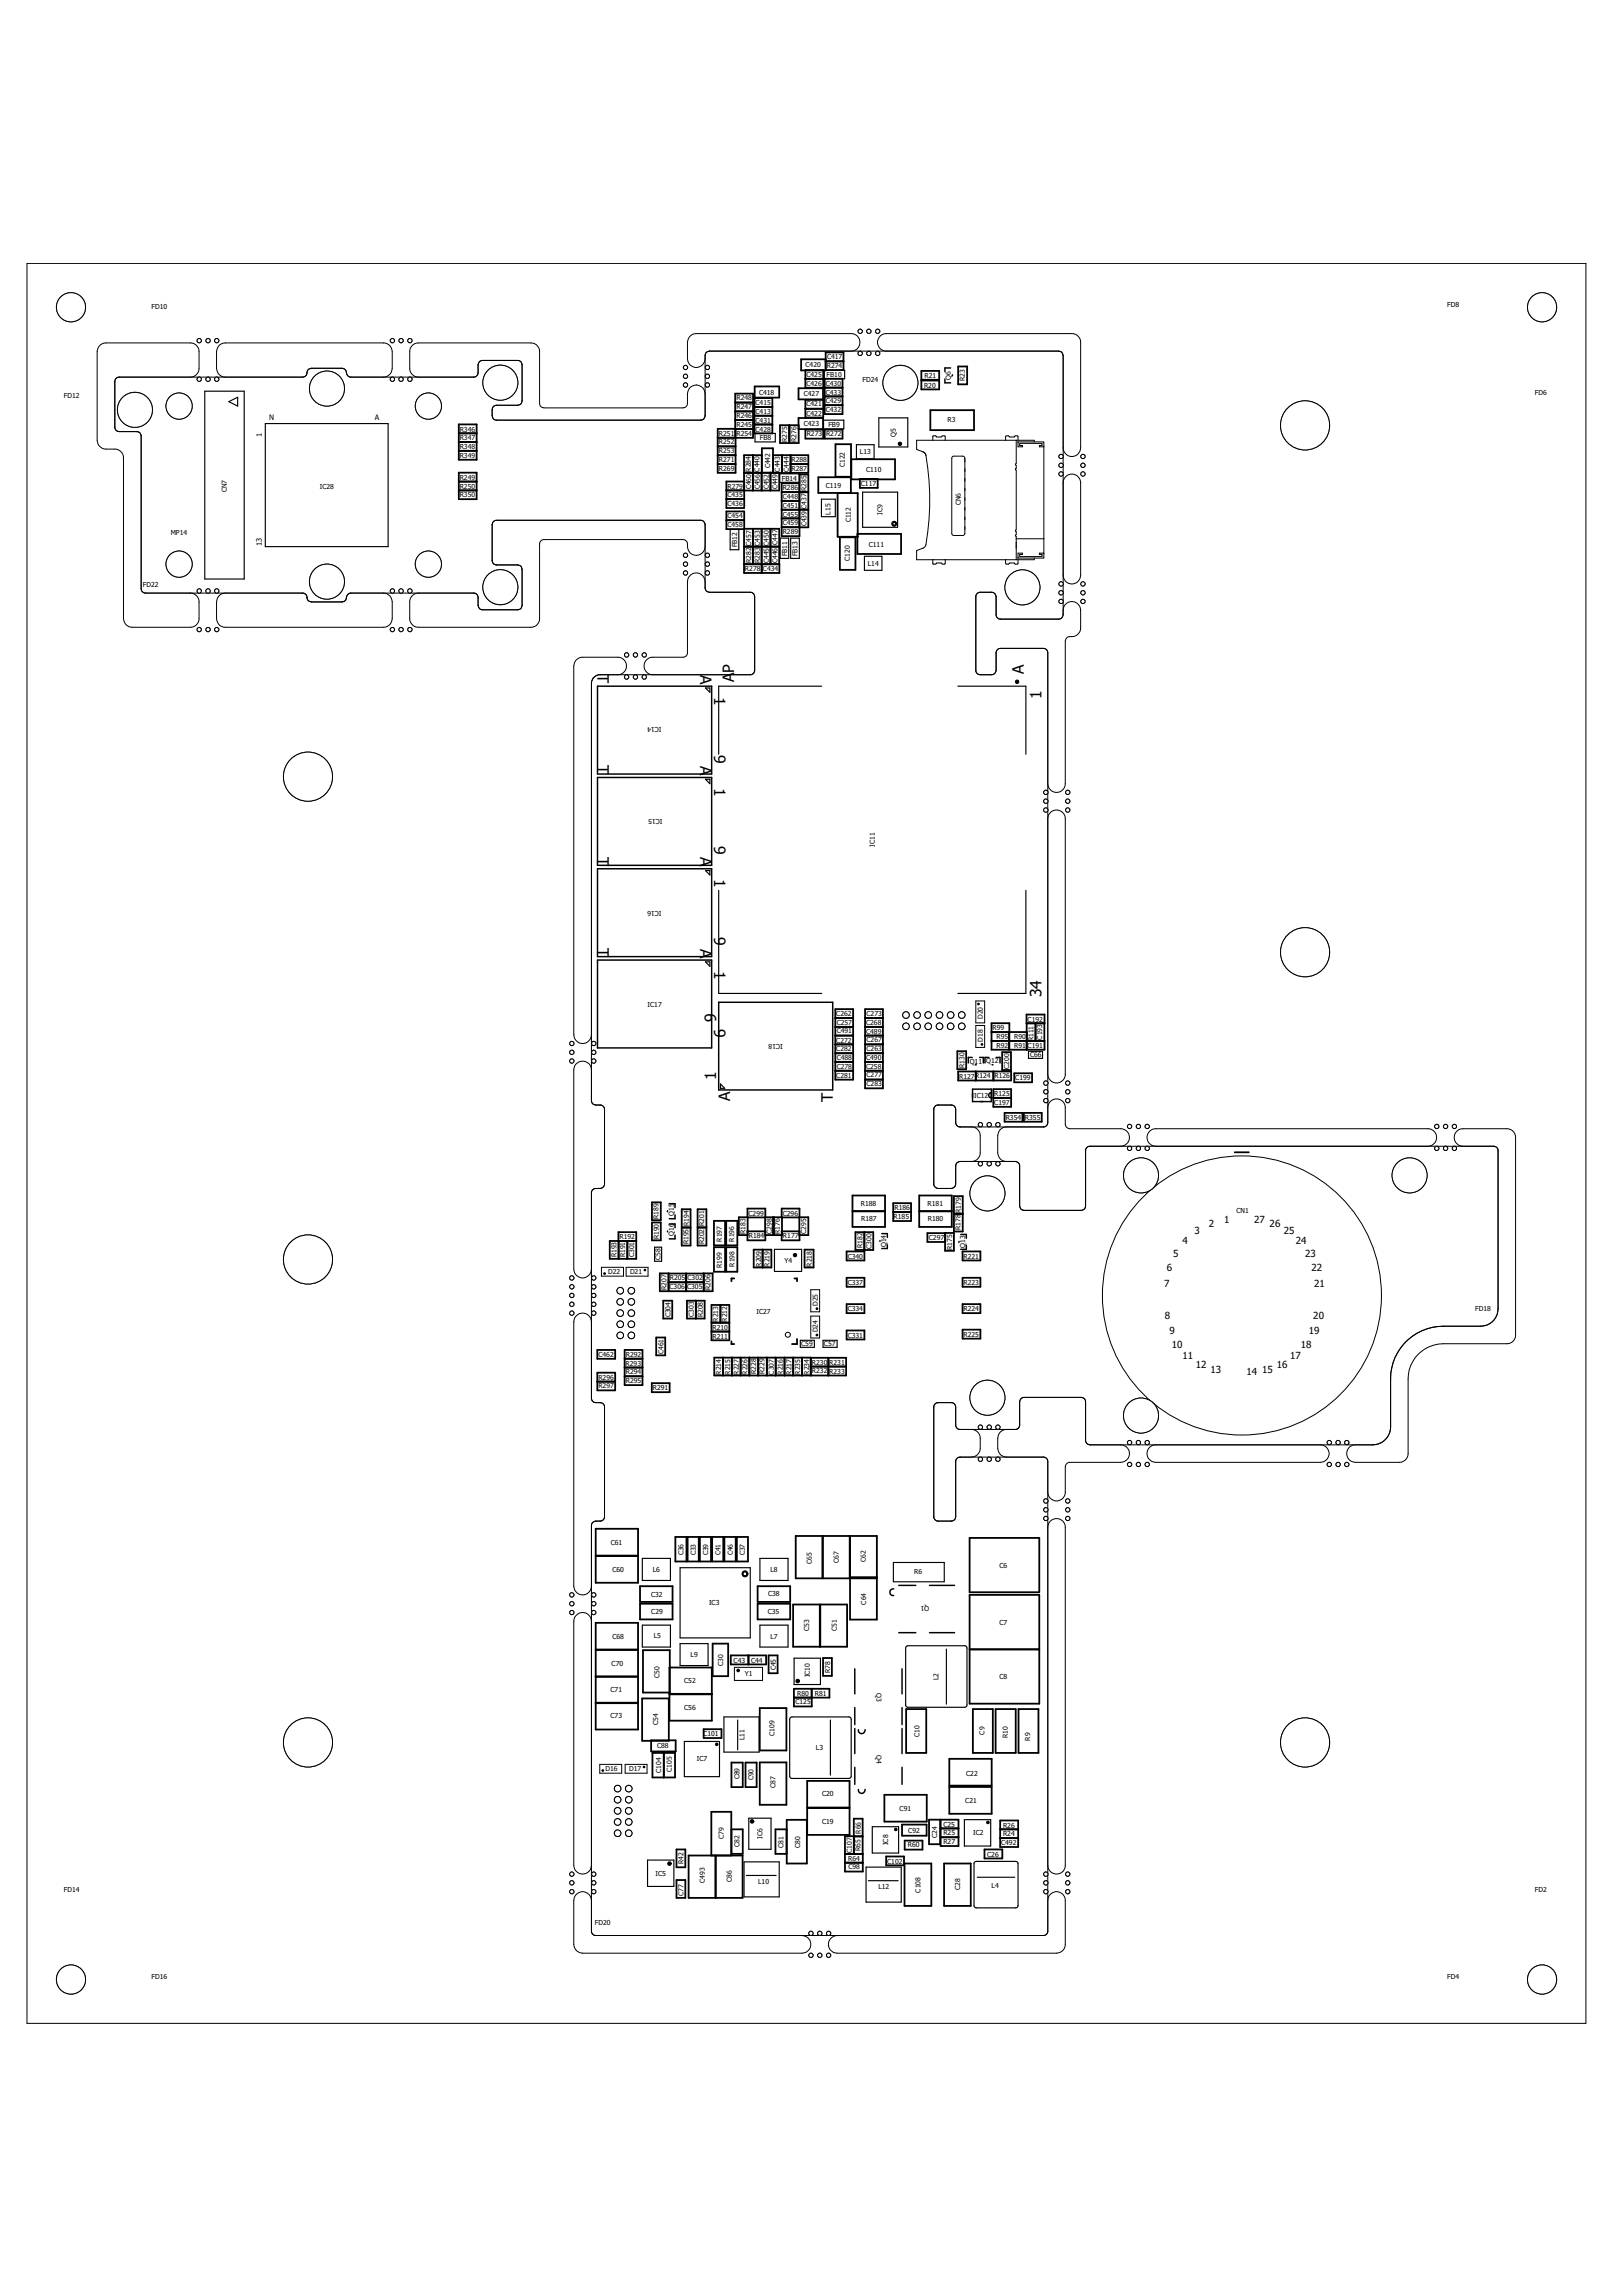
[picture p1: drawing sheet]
<svg xmlns="http://www.w3.org/2000/svg" width="210mm" height="297mm" viewBox="0 0 210 297" stroke-linecap="round" stroke-linejoin="round" font-family="sans-serif">
<defs><g id="words">
<g font-size="2">
<text x="77.3" y="87.2" transform="rotate(90 77.3 87.2)">T</text>
<text x="90.6" y="87.3" transform="rotate(90 90.6 87.3)">A</text>
<text x="95" y="88.3" transform="rotate(-90 95 88.3)">A</text>
<text x="95" y="87.1" transform="rotate(-90 95 87.1)">P</text>
<text x="132.5" y="87.2" transform="rotate(-90 132.5 87.2)">A</text>
<text x="92.4" y="90.1" transform="rotate(90 92.4 90.1)">1</text>
<text x="134.8" y="90.4" transform="rotate(-90 134.8 90.4)">1</text>
<text x="77.3" y="99" transform="rotate(90 77.3 99)">T</text>
<text x="90.6" y="99.1" transform="rotate(90 90.6 99.1)">A</text>
<text x="92.4" y="97.6" transform="rotate(90 92.4 97.6)">9</text>
<text x="92.4" y="101.9" transform="rotate(90 92.4 101.9)">1</text>
<text x="77.3" y="110.8" transform="rotate(90 77.3 110.8)">T</text>
<text x="90.6" y="110.9" transform="rotate(90 90.6 110.9)">A</text>
<text x="92.4" y="109.4" transform="rotate(90 92.4 109.4)">9</text>
<text x="92.4" y="113.8" transform="rotate(90 92.4 113.8)">1</text>
<text x="77.3" y="122.6" transform="rotate(90 77.3 122.6)">T</text>
<text x="90.6" y="122.7" transform="rotate(90 90.6 122.7)">A</text>
<text x="92.4" y="121.3" transform="rotate(90 92.4 121.3)">9</text>
<text x="92.4" y="125.6" transform="rotate(90 92.4 125.6)">1</text>
<text x="134.8" y="129" transform="rotate(-90 134.8 129)">34</text>
<text x="92.4" y="133.1" transform="rotate(90 92.4 133.1)">9</text>
<text x="92.7" y="132.2" transform="rotate(-90 92.7 132.2)">9</text>
<text x="92.7" y="139.7" transform="rotate(-90 92.7 139.7)">1</text>
<text x="94.5" y="142.5" transform="rotate(-90 94.5 142.5)">A</text>
<text x="107.8" y="142.6" transform="rotate(-90 107.8 142.6)">T</text>
</g>
<g font-size="1.3">
<text x="153" y="161">4</text>
<text x="154.6" y="159.7">3</text>
<text x="156.4" y="158.7">2</text>
<text x="158.4" y="158.3">1</text>
<text x="162.3" y="158.3">27</text>
<text x="164.3" y="158.7">26</text>
<text x="166.1" y="159.7">25</text>
<text x="167.7" y="161">24</text>
<text x="150.6" y="166.5">7</text>
<text x="151" y="164.5">6</text>
<text x="151.8" y="162.6">5</text>
<text x="168.9" y="162.6">23</text>
<text x="169.7" y="164.5">22</text>
<text x="170.1" y="166.5">21</text>
<text x="150.8" y="170.6">8</text>
<text x="151.3" y="172.6">9</text>
<text x="169.4" y="172.6">19</text>
<text x="170" y="170.6">20</text>
<text x="151.6" y="174.4">10</text>
<text x="153" y="175.8">11</text>
<text x="154.7" y="177">12</text>
<text x="156.7" y="177.7">13</text>
<text x="161.3" y="177.9">14</text>
<text x="163.3" y="177.7">15</text>
<text x="165.2" y="177">16</text>
<text x="166.9" y="175.8">17</text>
<text x="168.3" y="174.4">18</text>
</g>
<g font-size="1">
<text x="33.9" y="56.5" transform="rotate(-90 33.9 56.5)">1</text>
<text x="34.8" y="54.4">N</text>
<text x="48.5" y="54.4">A</text>
<text x="33.9" y="70.6" transform="rotate(-90 33.9 70.6)">13</text>
</g>
<g font-size=".9">
<text x="19.6" y="40">FD10</text>
<text x="187.3" y="39.7">FD8</text>
<text x="104.2" y="47.5">C420</text>
<text x="107" y="47.6">R274</text>
<text x="107" y="46.5">C417</text>
<text x="8.3" y="51.4">FD12</text>
<text x="95.3" y="52.9">R247</text>
<text x="95.3" y="51.8">R248</text>
<text x="97.8" y="53.6">C413</text>
<text x="97.8" y="52.4">C415</text>
<text x="98.2" y="51.1">C418</text>
<text x="104" y="51.3">C427</text>
<text x="104.4" y="52.5">C421</text>
<text x="104.4" y="53.8">C422</text>
<text x="104.4" y="48.8">C425</text>
<text x="104.4" y="49.9">C426 C430</text>
<text x="106.9" y="51.1">C433</text>
<text x="106.9" y="52.2">C429</text>
<text x="106.9" y="53.3">C432</text>
<text x="107" y="48.8">FB10</text>
<text x="111.6" y="49.5">FD24</text>
<text x="119.6" y="50.2">R20</text>
<text x="119.6" y="48.9">R21</text>
<text x="123.1" y="49.1" transform="rotate(-90 123.1 49.1)">Q6</text>
<text x="124.9" y="49.3" transform="rotate(-90 124.9 49.3)">R23</text>
<text x="198.6" y="51.1">FD6</text>
<text x="59.5" y="55.8">R346</text>
<text x="59.5" y="57">R347</text>
<text x="59.5" y="58.1">R348</text>
<text x="59.5" y="59.2">R349</text>
<text x="93" y="56.4">R251 R254</text>
<text x="93" y="57.5">R252</text>
<text x="93" y="58.6">R253</text>
<text x="93" y="59.8">R271</text>
<text x="95.3" y="55.2">R245</text>
<text x="95.3" y="54.1">R246</text>
<text x="97.8" y="55.8">C428</text>
<text x="97.8" y="54.7">C431</text>
<text x="98.3" y="57">FB8</text>
<text x="101.9" y="57.2" transform="rotate(-90 101.9 57.2)">R275</text>
<text x="102.4" y="59.8">R288</text>
<text x="103.1" y="57.2" transform="rotate(-90 103.1 57.2)">R276</text>
<text x="104" y="55.1">C423</text>
<text x="104.4" y="56.5">R273 R272</text>
<text x="107.2" y="55.3">FB9</text>
<text x="111.3" y="58.8">L13</text>
<text x="115.9" y="56.5" transform="rotate(-90 115.9 56.5)">Q5</text>
<text x="122.6" y="54.6">R3</text>
<text x="29.3" y="63.7" transform="rotate(-90 29.3 63.7)">CN7</text>
<text x="41.4" y="63.2">IC28</text>
<text x="59.5" y="64.3">R350</text>
<text x="59.5" y="62.1">R249</text>
<text x="59.5" y="63.2">R250</text>
<text x="93" y="60.9">R269</text>
<text x="94.1" y="64.3">C435</text>
<text x="94.1" y="65.5">C436</text>
<text x="94.1" y="63.2">R279</text>
<text x="97.2" y="63.3" transform="rotate(-90 97.2 63.3)">C460 R284</text>
<text x="98.3" y="63.3" transform="rotate(-90 98.3 63.3)">C456 C440</text>
<text x="99.5" y="63.3" transform="rotate(-90 99.5 63.3)">C452</text>
<text x="99.6" y="60.6" transform="rotate(-90 99.6 60.6)">C442</text>
<text x="100.6" y="63.3" transform="rotate(-90 100.6 63.3)">C449</text>
<text x="100.9" y="61" transform="rotate(-90 100.9 61)">C443</text>
<text x="101.2" y="62.2">FB14</text>
<text x="101.3" y="65.7">C451</text>
<text x="101.3" y="64.6">C448</text>
<text x="101.3" y="63.4">R286</text>
<text x="102.1" y="61.1" transform="rotate(-90 102.1 61.1)">C444</text>
<text x="102.4" y="60.9">R287</text>
<text x="106.9" y="63.1">C119</text>
<text x="109.3" y="60.4" transform="rotate(-90 109.3 60.4)">C122</text>
<text x="111.4" y="62.9">C117</text>
<text x="112.1" y="61.1">C110</text>
<text x="124.4" y="65.4" transform="rotate(-90 124.4 65.4)">CN6</text>
<text x="22.1" y="69.3">MP14</text>
<text x="94.1" y="68.2">C458</text>
<text x="94.1" y="67.1">C454</text>
<text x="95.4" y="70.8" transform="rotate(-90 95.4 70.8)">FB12</text>
<text x="101.3" y="68">C459</text>
<text x="101.3" y="66.8">C455</text>
<text x="101.3" y="69.1">R289</text>
<text x="101.9" y="72" transform="rotate(-90 101.9 72)">FB11</text>
<text x="103.2" y="72" transform="rotate(-90 103.2 72)">FB13</text>
<text x="104.4" y="68.1" transform="rotate(-90 104.4 68.1)">C439 C437 R285</text>
<text x="107.5" y="66.6" transform="rotate(-90 107.5 66.6)">L15</text>
<text x="110.1" y="67.6" transform="rotate(-90 110.1 67.6)">C112</text>
<text x="112.4" y="70.7">C111</text>
<text x="114.2" y="66.6" transform="rotate(-90 114.2 66.6)">IC9</text>
<text x="18.5" y="75.9">FD22</text>
<text x="96.4" y="73.9">R278 C434</text>
<text x="97.2" y="72.9" transform="rotate(-90 97.2 72.9)">R282 C457</text>
<text x="98.3" y="72.9" transform="rotate(-90 98.3 72.9)">R283 C453</text>
<text x="99.5" y="72.9" transform="rotate(-90 99.5 72.9)">C445 C450</text>
<text x="100.6" y="72.9" transform="rotate(-90 100.6 72.9)">C446 C447</text>
<text x="110" y="72.6" transform="rotate(-90 110 72.6)">C120</text>
<text x="112.3" y="73.2">L14</text>
<text x="85.6" y="94.1" transform="rotate(-180 85.6 94.1)">IC14</text>
<text x="85.7" y="105.9" transform="rotate(-180 85.7 105.9)">IC15</text>
<text x="113.2" y="109.6" transform="rotate(-90 113.2 109.6)">IC11</text>
<text x="85.6" y="117.9" transform="rotate(-180 85.6 117.9)">IC16</text>
<text x="83.8" y="130.2">IC17</text>
<text x="108.2" y="131.5">C262</text>
<text x="112.1" y="131.4">C273</text>
<text x="127.2" y="131.8" transform="rotate(-90 127.2 131.8)">D20</text>
<text x="101.3" y="135" transform="rotate(-180 101.3 135)">IC18</text>
<text x="108.2" y="134.9">C272</text>
<text x="108.2" y="136">C282</text>
<text x="108.3" y="132.6">C257</text>
<text x="108.3" y="137.1">C488</text>
<text x="108.3" y="133.7">C491</text>
<text x="112.1" y="132.6">C268</text>
<text x="112.1" y="133.8">C489</text>
<text x="112.1" y="137.2">C490</text>
<text x="112.1" y="134.8">C267</text>
<text x="112.1" y="136">C263</text>
<text x="125.5" y="137.6">Q11 Q12</text>
<text x="127.2" y="134.8" transform="rotate(-90 127.2 134.8)">D18</text>
<text x="128.4" y="133.3">R99</text>
<text x="129" y="135.5">R92</text>
<text x="129" y="134.4">R95</text>
<text x="131.2" y="134.4">R90</text>
<text x="131.2" y="135.5">R91 C191</text>
<text x="133" y="132.2">C192</text>
<text x="133.3" y="136.8">C66</text>
<text x="133.7" y="134.7" transform="rotate(-90 133.7 134.7)">R111</text>
<text x="134.9" y="134.5" transform="rotate(-90 134.9 134.5)">C193</text>
<text x="108.2" y="139.4">C281</text>
<text x="108.3" y="138.2">C278</text>
<text x="112.1" y="138.3">C258</text>
<text x="112.1" y="139.4">C277</text>
<text x="112.1" y="140.5">C283</text>
<text x="124.1" y="139.5">R127R124 R126</text>
<text x="124.8" y="138.2" transform="rotate(-90 124.8 138.2)">R130</text>
<text x="126.1" y="142">IC12</text>
<text x="128.7" y="143">C197</text>
<text x="128.7" y="141.8">R125</text>
<text x="130.6" y="138.3" transform="rotate(-90 130.6 138.3)">C200</text>
<text x="131.4" y="139.8">C199</text>
<text x="130.1" y="144.9">R354 R355</text>
<text x="80.2" y="160.3">R192</text>
<text x="85.2" y="157.7" transform="rotate(-90 85.2 157.7)">R189</text>
<text x="85.3" y="160.3" transform="rotate(-90 85.3 160.3)">R190</text>
<text x="87.2" y="159.9" transform="rotate(-90 87.2 159.9)">Q16</text>
<text x="87.2" y="157.3" transform="rotate(-90 87.2 157.3)">Q15</text>
<text x="89.1" y="161" transform="rotate(-90 89.1 161)">R195 R194</text>
<text x="91.1" y="161" transform="rotate(-90 91.1 161)">R202 R201</text>
<text x="93.4" y="160.6" transform="rotate(-90 93.4 160.6)">R197</text>
<text x="95" y="160.6" transform="rotate(-90 95 160.6)">R196</text>
<text x="96.5" y="159.6" transform="rotate(-90 96.5 159.6)">R183</text>
<text x="96.9" y="157.3">C299</text>
<text x="96.9" y="160.2">R184</text>
<text x="99.9" y="159.6" transform="rotate(-90 99.9 159.6)">C298</text>
<text x="100.9" y="159.6" transform="rotate(-90 100.9 159.6)">R176</text>
<text x="101.3" y="157.3">C296</text>
<text x="101.3" y="160.2">R177</text>
<text x="104.3" y="159.6" transform="rotate(-90 104.3 159.6)">C295</text>
<text x="111.4" y="156">R188</text>
<text x="111.4" y="158">R187</text>
<text x="111.6" y="161.5" transform="rotate(-90 111.6 161.5)">R182</text>
<text x="112.8" y="161.6" transform="rotate(-90 112.8 161.6)">C300</text>
<text x="114.7" y="161.4" transform="rotate(-90 114.7 161.4)">Q14</text>
<text x="115.6" y="157.7">R185</text>
<text x="115.8" y="156.5">R186</text>
<text x="120" y="156">R181</text>
<text x="120.1" y="158">R180</text>
<text x="120.2" y="160.4">C297</text>
<text x="123.2" y="161.7" transform="rotate(-90 123.2 161.7)">R175</text>
<text x="124.3" y="159.2" transform="rotate(-90 124.3 159.2)">R178 R179</text>
<text x="124.9" y="161.5" transform="rotate(-90 124.9 161.5)">Q13</text>
<text x="160" y="156.9">CN1</text>
<text x="78.7" y="164.8">D22</text>
<text x="79.8" y="162.7" transform="rotate(-90 79.8 162.7)">R193</text>
<text x="80.9" y="162.7" transform="rotate(-90 80.9 162.7)">R191</text>
<text x="81.5" y="164.9">D21</text>
<text x="82.1" y="162.7" transform="rotate(-90 82.1 162.7)">C301</text>
<text x="85.5" y="163" transform="rotate(-90 85.5 163)">C58</text>
<text x="86.3" y="166.9" transform="rotate(-90 86.3 166.9)">R207</text>
<text x="86.6" y="166.8">C306 C305</text>
<text x="86.7" y="165.6">R205 C302</text>
<text x="91.9" y="166.9" transform="rotate(-90 91.9 166.9)">R206</text>
<text x="93.4" y="164" transform="rotate(-90 93.4 164)">R199</text>
<text x="95" y="163.9" transform="rotate(-90 95 163.9)">R198</text>
<text x="98.5" y="163.9" transform="rotate(-90 98.5 163.9)">R209</text>
<text x="99.6" y="163.9" transform="rotate(-90 99.6 163.9)">R219</text>
<text x="101.5" y="163.4">Y4</text>
<text x="105" y="163.9" transform="rotate(-90 105 163.9)">R218</text>
<text x="109.7" y="166.2">C337</text>
<text x="109.7" y="162.8">C340</text>
<text x="124.7" y="162.8">R221</text>
<text x="124.7" y="166.2">R223</text>
<text x="86.8" y="170.4" transform="rotate(-90 86.8 170.4)">C304</text>
<text x="89.8" y="170.4" transform="rotate(-90 89.8 170.4)">C303</text>
<text x="91" y="170.4" transform="rotate(-90 91 170.4)">R208</text>
<text x="92.2" y="172">R210</text>
<text x="92.2" y="173.2">R211</text>
<text x="93" y="171" transform="rotate(-90 93 171)">R213</text>
<text x="94.1" y="171" transform="rotate(-90 94.1 171)">R212</text>
<text x="97.9" y="170">IC27</text>
<text x="105.8" y="172.4" transform="rotate(-90 105.8 172.4)">D24</text>
<text x="105.8" y="169" transform="rotate(-90 105.8 169)">D25</text>
<text x="109.7" y="173.1">C331</text>
<text x="109.7" y="169.6">C334</text>
<text x="124.7" y="169.6">R224</text>
<text x="124.7" y="172.9">R225</text>
<text x="190.9" y="169.6">FD18</text>
<text x="77.4" y="175.6">C462</text>
<text x="77.4" y="178.5">R296</text>
<text x="77.4" y="179.5">R297</text>
<text x="81" y="176.7">R293</text>
<text x="81" y="175.5">R292</text>
<text x="81" y="177.8">R294</text>
<text x="81" y="178.9">R295</text>
<text x="84.5" y="179.9">R291</text>
<text x="85.8" y="175.2" transform="rotate(-90 85.8 175.2)">C461</text>
<text x="93.3" y="177.8" transform="rotate(-90 93.3 177.8)">R214</text>
<text x="94.5" y="177.8" transform="rotate(-90 94.5 177.8)">R215</text>
<text x="95.6" y="177.8" transform="rotate(-90 95.6 177.8)">R227</text>
<text x="96.8" y="177.8" transform="rotate(-90 96.8 177.8)">R226</text>
<text x="97.8" y="177.8" transform="rotate(-90 97.8 177.8)">R228</text>
<text x="98.9" y="177.8" transform="rotate(-90 98.9 177.8)">R229</text>
<text x="100.2" y="177.8" transform="rotate(-90 100.2 177.8)">C307</text>
<text x="101.3" y="177.8" transform="rotate(-90 101.3 177.8)">R216</text>
<text x="102.4" y="177.8" transform="rotate(-90 102.4 177.8)">R217</text>
<text x="103.6" y="177.8" transform="rotate(-90 103.6 177.8)">R235</text>
<text x="103.7" y="174.2">C59</text>
<text x="104.7" y="177.8" transform="rotate(-90 104.7 177.8)">R234</text>
<text x="105.1" y="177.7">R232 R233</text>
<text x="105.1" y="176.5">R230 R231</text>
<text x="106.6" y="174.2">C57</text>
<text x="79" y="199.9">C61</text>
<text x="79.3" y="203.4">C60</text>
<text x="84.5" y="203.4">L6</text>
<text x="88.5" y="201.2" transform="rotate(-90 88.5 201.2)">C36</text>
<text x="90" y="201.2" transform="rotate(-90 90 201.2)">C33</text>
<text x="91.6" y="201.2" transform="rotate(-90 91.6 201.2)">C39</text>
<text x="93.2" y="201.2" transform="rotate(-90 93.2 201.2)">C41</text>
<text x="94.8" y="201.2" transform="rotate(-90 94.8 201.2)">C46</text>
<text x="96.4" y="201.2" transform="rotate(-90 96.4 201.2)">C37</text>
<text x="99.7" y="203.4">L8</text>
<text x="105" y="202.4" transform="rotate(-90 105 202.4)">C65</text>
<text x="108.6" y="202.2" transform="rotate(-90 108.6 202.2)">C67</text>
<text x="112" y="202" transform="rotate(-90 112 202)">C62</text>
<text x="118.3" y="203.7">R6</text>
<text x="129.3" y="202.8">C6</text>
<text x="84.3" y="206.6">C32</text>
<text x="84.3" y="208.8">C29</text>
<text x="91.8" y="207.7">IC3</text>
<text x="99.4" y="208.8">C35</text>
<text x="99.4" y="206.5">C38</text>
<text x="112.1" y="207.6" transform="rotate(-90 112.1 207.6)">C64</text>
<text x="120.3" y="207.8" transform="rotate(-180 120.3 207.8)">Q1</text>
<text x="79.1" y="215.5">C70</text>
<text x="79.3" y="212">C68</text>
<text x="84.6" y="211.9">L5</text>
<text x="89.4" y="214.4">L9</text>
<text x="93.6" y="215.5" transform="rotate(-90 93.6 215.5)">C30</text>
<text x="94.9" y="215.1">C43</text>
<text x="97.2" y="215.1">C44</text>
<text x="99.7" y="212">L7</text>
<text x="104.7" y="211" transform="rotate(-90 104.7 211)">C53</text>
<text x="108.3" y="211" transform="rotate(-90 108.3 211)">C51</text>
<text x="129.3" y="210.2">C7</text>
<text x="79" y="218.9">C71</text>
<text x="85.3" y="217" transform="rotate(-90 85.3 217)">C50</text>
<text x="88.5" y="217.8">C52</text>
<text x="88.5" y="221.2">C56</text>
<text x="96.4" y="216.8">Y1</text>
<text x="100.4" y="216.1" transform="rotate(-90 100.4 216.1)">C45</text>
<text x="102.9" y="220.5">C125</text>
<text x="103.2" y="219.4">R80</text>
<text x="104.8" y="217" transform="rotate(-90 104.8 217)">IC10</text>
<text x="105.4" y="219.4">R81</text>
<text x="107.4" y="216.4" transform="rotate(-90 107.4 216.4)">R78</text>
<text x="113.4" y="219.1" transform="rotate(90 113.4 219.1)">Q3</text>
<text x="121.5" y="217.4" transform="rotate(-90 121.5 217.4)">L2</text>
<text x="129.3" y="217.2">C8</text>
<text x="79" y="222.3">C73</text>
<text x="85" y="226.2">C88</text>
<text x="85.2" y="223.1" transform="rotate(-90 85.2 223.1)">C54</text>
<text x="90.2" y="227.9">IC7</text>
<text x="91" y="224.6">C101</text>
<text x="96.4" y="225.1" transform="rotate(-90 96.4 225.1)">L11</text>
<text x="100.2" y="224.6" transform="rotate(-90 100.2 224.6)">C109</text>
<text x="105.6" y="226.4">L3</text>
<text x="113.4" y="227" transform="rotate(90 113.4 227)">Q4</text>
<text x="119" y="224.7" transform="rotate(-90 119 224.7)">C10</text>
<text x="127.4" y="224.4" transform="rotate(-90 127.4 224.4)">C9</text>
<text x="130.4" y="224.9" transform="rotate(-90 130.4 224.9)">R10</text>
<text x="133.3" y="225.2" transform="rotate(-90 133.3 225.2)">R9</text>
<text x="78.4" y="229.1">D16</text>
<text x="81.4" y="229.1">D17</text>
<text x="85.6" y="229.3" transform="rotate(-90 85.6 229.3)">C104</text>
<text x="86.9" y="229.2" transform="rotate(-90 86.9 229.2)">C105</text>
<text x="95.7" y="230.2" transform="rotate(-90 95.7 230.2)">C89</text>
<text x="97.5" y="230.3" transform="rotate(-90 97.5 230.3)">C90</text>
<text x="100.3" y="231.4" transform="rotate(-90 100.3 231.4)">C87</text>
<text x="106.4" y="232.4">C20</text>
<text x="124.9" y="233.3">C21</text>
<text x="125" y="229.7">C22</text>
<text x="93.7" y="237.9" transform="rotate(-90 93.7 237.9)">C79</text>
<text x="95.7" y="239" transform="rotate(-90 95.7 239)">C82</text>
<text x="98.7" y="237.9" transform="rotate(-90 98.7 237.9)">IC6</text>
<text x="101.4" y="239.1" transform="rotate(-90 101.4 239.1)">C81</text>
<text x="103.6" y="239.1" transform="rotate(-90 103.6 239.1)">C80</text>
<text x="106.4" y="235.9">C19</text>
<text x="110.2" y="239.7" transform="rotate(-90 110.2 239.7)">C107</text>
<text x="111.4" y="239.4" transform="rotate(-90 111.4 239.4)">R65</text>
<text x="111.4" y="237.2" transform="rotate(-90 111.4 237.2)">R66</text>
<text x="114.9" y="238.7" transform="rotate(-90 114.9 238.7)">IC8</text>
<text x="116.4" y="234.3">C91</text>
<text x="117.5" y="239">R60</text>
<text x="117.5" y="237.1">C92</text>
<text x="121.3" y="237.8" transform="rotate(-90 121.3 237.8)">C24</text>
<text x="122.1" y="237.5">R25</text>
<text x="122.1" y="236.3">C25</text>
<text x="122.1" y="238.6">R27</text>
<text x="125.9" y="237.5">IC2</text>
<text x="129.6" y="238.7">C492</text>
<text x="129.8" y="237.6">R24</text>
<text x="129.8" y="236.4">R26</text>
<text x="8.3" y="244.7">FD14</text>
<text x="84.8" y="242.7">IC5</text>
<text x="88.5" y="245.3" transform="rotate(-90 88.5 245.3)">C77</text>
<text x="88.5" y="241.2" transform="rotate(-90 88.5 241.2)">R42</text>
<text x="91.2" y="243.6" transform="rotate(-90 91.2 243.6)">C493</text>
<text x="94.7" y="243.5" transform="rotate(-90 94.7 243.5)">C86</text>
<text x="98.1" y="243.7">L10</text>
<text x="109.8" y="240.7">R64</text>
<text x="109.8" y="241.8">C98</text>
<text x="113.7" y="244.4">L12</text>
<text x="114.8" y="241.1">C102</text>
<text x="119.1" y="244.8" transform="rotate(-90 119.1 244.8)">C108</text>
<text x="124.2" y="244.5" transform="rotate(-90 124.2 244.5)">C28</text>
<text x="127.8" y="240.2">C26</text>
<text x="128.3" y="244.3">L4</text>
<text x="198.6" y="244.7">FD2</text>
<text x="77" y="249">FD20</text>
<text x="19.6" y="256.1">FD16</text>
<text x="187.3" y="256.1">FD4</text>
</g>
</g></defs>
<g fill="none" stroke="#000" stroke-width=".23">
<path d="M59.4 54.9h2.3v4.6h-2.3zM59.4 56.1h2.3M59.4 56h2.3M59.4 57.2h2.3M59.4 58.3h2.3M92.9 58.9h2.3M92.9 56.6h4.6v-5.7h-2.4v5.7M92.9 56.6h2.3M92.9 57.7h2.3M95.1 54.3h2.4M95.1 53.2h2.4M95.1 54.4h2.4"/>
<path d="M95.1 52.1h2.4M95.2 55.5v5.7h-2.3v-5.7h4.6M97.4 58.9v4.6M97.6 53.8h2.3M97.6 51.5h2.3v4.6h-2.3zM97.6 52.6h2.3M97.6 52.7h2.3M97.6 54.9h2.3M97.7 50h3.1v1.4h-3.1zM100 58.9h4.6v2.3h-8.3M100.9 55h1.2v2.3h-1.2zM101.2 58.9v2.3"/>
<path d="M102.2 55h1.2v2.3h-1.2zM102.3 58.9v2.3M103.3 54.1h3.2v1.4h-3.2zM103.3 50.2h3.2v1.5h-3.2zM104.2 55.6h2.3v1.1h-2.3zM104.2 47.9h2.3v2.3h-2.3zM104.2 51.7h2.3v2.3h-2.3zM104.2 52.9h2.3M104.2 49h2.3M106.7 55.6h2.3v1.1h-2.3zM106.7 49h2.3v4.6h-2.3zM106.7 50.2h2.3"/>
<path d="M106.7 50.1h2.3M106.7 51.3h2.3M106.7 52.4h2.3M106.8 46.5h-3.1v1.4h3.1v-2.3h2.4v2.3h-2.4M106.8 46.7h2.4M108.1 57.5h2v4.2h-2zM110.2 59.4h5.6v2.6h-5.6zM119.2 49.2h2.3v1.2h-2.3zM119.2 48h2.3v1.1h-2.3zM120.4 53.1h5.6v2.5h-5.6zM124 47.4h1.2v2.3h-1.2zM59.4 61.2h2.3v3.4h-2.3z"/>
<path d="M59.4 63.4h2.3M59.4 62.3h2.3M92.9 60h2.3M94 64.6h2.3M94 62.3h2.3v3.4h-2.3zM94 66.2h2.3v2.3h-2.3zM94 67.3h2.3M96.3 61.2h4.5v2.3l-6.8-.1M96.3 73h4.6v1.1h-4.6v-5.7h4.5v4.6h-4.5M96.3 63.5v-4.6h2.3v4.6M96.3 70.7h4.5M97.4 68.4v4.6"/>
<path d="M98.6 61.2v2.3M98.6 68.4v5.7M98.6 68.4v4.6M98.6 61.2v-3.2h1.4v3.2M98.6 73v1.1M99.7 61.2v2.3M99.7 68.4v4.6M101.2 68.2h3.4v-6.8h-1.2v6.8M101.2 62.5h2.3v6.9h-2.3zM101.2 66h3.4M101.2 64.8h2.3M101.2 67.1h2.3"/>
<path d="M101.2 65.9h2.3M101.2 63.7h2.3M101.2 68.2h2.3M102.3 60h2.3M103.4 63.6h1.2M103.4 65.9h1.2M103.4 63.7h1.2M105.9 61.7h4.2v2.1h-4.2zM108.4 63.8h2.6v5.6h-2.6zM108.7 69.5h2v4.2h-2zM111 69.1h5.6v2.6h-5.6zM111.3 62h2.3v1.1h-2.3z"/>
<path d="M108.1 131.7h2.3M108.1 130.6h2.3v9.1h-2.3zM108.1 132.9h2.3M108.1 135.1h2.3M108.1 134h2.3M108.1 138.5h2.3M108.1 137.4h2.3M108.1 136.3h2.3M108.1 136.2h2.3M108.1 132.8h2.3M112 131.7h2.3M112 132.9h2.3"/>
<path d="M112 130.6h2.3v10.2h-2.3zM112 135.1h2.3M112 134h2.3M112 139.7h2.3M112 138.5h2.3M112 137.4h2.3M112 136.3h2.3M112 136.2h2.3M112 132.8h2.3M123.9 136h1.1v2.3h-1.1zM124 138.6h6.9v1.2h-6.9zM126.3 138.6v1.2"/>
<path d="M128.3 134.7h6.9v1.1h-6.9v-3.4h2.3v3.4M128.3 133.5h2.3M128.3 133.5h4.6M128.5 138.6v1.2M128.6 138.6v1.2M129.7 136.1h1.1v2.3h-1.1zM130.6 133.5v2.3M131.3 138.9h2.3v1.1h-2.3zM132.8 131.3h2.4v1.1h-2.4zM132.8 134.7v1.1M132.9 132.4v3.4M134 132.4v2.3"/>
<path d="M135.1 132.4v2.3h-2.2M84.4 158.2h1.1v2.3h-1.1zM84.4 155.6h1.1v2.3h-1.1zM88.2 156.4h1.2v2.4h-1.2zM88.2 158.8h1.2v2.3h-1.2zM90.3 156.4h1.1v2.4h-1.1zM90.3 158.8h1.1v2.3h-1.1zM92.4 157.9h1.4v3.2h-1.4zM94 157.9h1.4v3.2h-1.4zM96.7 157.5v-1.1h2.3v4.1h-2.3v-1.2h2.3M96.8 157.5v2.3h-1.2v-2.3h9v2.3h-1.2v-2.3M100 157.5v2.3"/>
<path d="M100.2 157.5v2.3M101.2 159.3h2.3v1.2h-2.3zM101.2 157.5v-1.1h2.3v1.1M101.2 157.5v2.3h-2.2M110.3 156.7h4.2v2h-4.2zM110.3 154.7h4.2v2h-4.2zM110.7 159.4h2.3v2.3h-2.3zM111.8 159.4v2.3M111.9 159.4v2.3M115.6 156.8h2.3M115.6 155.7h2.3v2.3h-2.3zM119 156.7h4.2v2h-4.2z"/>
<path d="M119 154.7h4.2v2h-4.2zM120 159.5h2.3v1.2h-2.3zM122.3 159.5h1.1v2.3h-1.1zM123.4 154.7h1.2v4.6h-1.2zM123.4 157h1.2M123.4 157.1h1.2M128.5 140.9h2.4v2.3h-2.4zM128.5 142h2.4M130 144h2.3v1.1h-2.3zM132.5 144h2.3v1.1h-2.3zM159.8 149.1h1.8M77.3 174.6h2.3v1.2h-2.3z"/>
<path d="M77.3 177.6h2.3v2.3h-2.3zM77.3 178.7h2.3M80.8 175.8h2.3M80.8 174.6h2.3v4.6h-2.3zM80.8 176.9h2.3M80.8 178.1h2.3M81.2 160.5v2.4M82.3 160.6l-3.4-.1v2.4h3.4v-3.5h-2.3l.1 3.5M84.3 178.9h2.4v1.2h-2.4zM84.9 173h1.2v2.3h-1.2zM85.8 168.3h1.2v2.3h-1.2zM86.5 165.9h4.6"/>
<path d="M86.5 167v-2.3h-1.1v2.3h6.8v-2.3h-1.1v2.3M88.8 164.8v2.2M88.9 168.3h2.3v2.3h-2.3zM90 168.3v2.3M90.1 168.3v2.3M91.1 164.8h-4.6v2.2M92.1 171.1h2.3M92.1 168.8h2.3v4.6h-2.3zM92.1 172.3h2.3M92.4 161.4h1.4v3.1h-1.4zM93.2 168.8v2.3M93.6 175.6v2.3"/>
<path d="M94 161.4h1.4v3.1h-1.4zM94.7 173.5v.4h.3M94.7 175.6v2.3M95 165.4h-.3v.4M95.8 175.6v2.3M97 175.6v2.3M97.5 161.7h2.3v2.3h-2.3zM98.1 175.6v2.3M98.7 161.7v2.3M99.2 175.6v2.3M99.3 175.6v2.3M100.4 175.6v2.3"/>
<path d="M101.5 175.6v2.3M102.6 175.6v2.3M102.7 175.6v2.3M102.8 165.4h.3v.4M103.1 173.2v.7h-.6M103.8 175.6v2.3M104.1 161.7h1.2v2.3h-1.2zM104.9 177.9v-2.2h4.6v2.2h-17.1v-2.3h12.5v2.3M104.9 176.8h4.6M107.2 175.7v2.2M109.6 161.9h2.3v1.2h-2.3zM109.6 165.3h2.3v1.2h-2.3z"/>
<path d="M109.6 168.7h2.3v1.2h-2.3zM109.6 172.1h2.3v1.2h-2.3zM124.6 168.7h2.3v1.2h-2.3zM124.6 165.3h2.3v1.2h-2.3zM124.6 161.9h2.3v1.2h-2.3zM124.6 172h2.3v1.2h-2.3zM77.1 197.8h5.5v3.5h-5.5zM87.4 198.8h1.4v3.2h-1.4zM89 198.8h1.4v3.2h-1.4zM90.6 198.8h1.4v3.2h-1.4zM92.2 198.8h1.4v3.2h-1.4zM93.7 198.8h1.5v3.2h-1.5z"/>
<path d="M95.4 198.8h1.4v3.2h-1.4zM103 198.7h3.4v5.5h-3.4zM106.5 198.7h3.5v5.5h-3.5zM110 198.7h3.5v10.8h-3.5zM125.5 199h9v7h-9zM77.1 210h5.5v3.4h-5.5zM77.1 216.9h5.5M77.1 201.3h5.5v3.5h-5.5zM77.1 213.5h5.5v10.3h-5.5zM82.8 207.5h4.2v2h-4.2zM82.8 205.2h4.2v2h-4.2zM83.1 219.7h3.5v5.5h-3.5z"/>
<path d="M83.2 213.5h3.5v5.5h-3.5zM86.6 215.7h5.5v6.9h-5.5zM86.6 219.2h5.5M86.6 219.1h5.5M92.2 212.6h2v4.3h-2zM94.6 214.2h4.5v1.1h-4.5zM96.8 214.2v1.1M96.9 214.2v1.1M98 207.5h4.3v2h-4.3zM98 205.2h4.3v2h-4.3zM99.5 214.2h1.1v2.3h-1.1zM102.6 207.6h3.5v5.4h-3.5z"/>
<path d="M105 218.5v1.1M105.1 218.5v2.3h-2.4v-2.3h4.6v1.1h-4.6M106.2 207.6h3.4v5.4h-3.4zM106.5 214.5h1.2v2.3h-1.2zM110 204.2h3.5M110 204h3.5M125.5 206.3h9v14.1h-9zM125.5 213.4h9M77.1 220.3h5.5M84.3 225.1h3.1v1.5h-3.1zM84.4 226.8h3v3.2h-3zM85.9 226.8v3.2"/>
<path d="M87.5 239.3h1.2v2.3h-1.2zM91.1 223.7h2.3v1.2h-2.3zM94.7 228h1.4v3.2h-1.4zM94.7 236.7h1.4v3.1h-1.4zM96.5 228h1.4v3.2h-1.4zM98.3 228h3.5v5.5h-3.5zM98.3 221h3.5v5.5h-3.5zM100.4 236.7h1.4v3.1h-1.4zM101.8 235.4h2.6v5.7h-2.6zM104.5 233.9h5.4v3.5h-5.4zM104.5 230.4h5.4v3.4h-5.4zM109.3 239.8h2.4"/>
<path d="M109.3 239.9h2.3M110.5 237.6h1.1M110.5 237.6v2.3M111.6 237.6h-2.3v4.5h2.4l-.1-6.8h-1.1v4.6M114.4 232.2h5.5v3.5h-5.5zM116.7 236.1h3.2v1.4h-3.2zM117.1 238.1h2.3v1.2h-2.3zM117.3 221.1h2.6v5.7h-2.6zM120.2 235.4h1.5v3.2h-1.5zM121.7 236.5h2.3M121.7 235.4h2.3v3.4h-2.3zM121.7 237.7h2.3"/>
<path d="M121.7 236.6h2.3M122.9 231.2h5.4v3.5h-5.4zM122.9 227.5h5.4v3.5h-5.4zM125.9 221.1h2.6v5.7h-2.6zM127.4 239.3h2.3v1.1h-2.3zM128.8 221.1h2.6v5.7h-2.6zM129.4 236.7h2.4M129.4 235.5h2.4v3.5h-2.4zM129.4 237.8h2.4M131.8 221.1h2.6v5.7h-2.6zM87.5 243.2h1.2v2.3h-1.2zM92.1 240.1v-5.7h2.5v5.7"/>
<path d="M92.6 240.1v5.4h-3.5v-5.4h7v5.4h-3.5v-5.4M109.3 241h2.4M114.7 240.2h2.3v1.1h-2.3zM117.1 241.1h3.4v5.5h-3.4zM122.2 241.1h3.4v5.5h-3.4z"/>
</g>
<g fill="none" stroke="#000" stroke-width=".13">
<path d="M67.6 47.2l-.1 4.8a.52 .52 0 0 1-.5 .4l-2.9 .1a.57 .57 0 0 0-.4 .5v1a.52 .52 0 0 0 .6 .4l26.5-.1a.65 .65 0 0 0 .4-.5l.1-8a.57 .57 0 0 1 .5-.4l45.4 .1a.58 .58 0 0 1 .4 .5l-.1 33.7a.52 .52 0 0 1-.5 .4h-7.7a.58 .58 0 0 1-.4-.6v-2.5a.58 .58 0 0 0-.6-.4h-1.6a.56 .56 0 0 0-.4 .6v9.7a.58 .58 0 0 0 .6 .4h1.6a.65 .65 0 0 0 .4-.6v-2.4a.57 .57 0 0 1 .6-.4h5.7a.58 .58 0 0 1 .4 .6v60.9a.56 .56 0 0 1-.6 .4h-10.9a.58 .58 0 0 1-.4-.6l-.1-1.9a.53 .53 0 0 0-.5-.3h-1.9a.58 .58 0 0 0-.4 .5l.1 9.9 .2 .2 .3 .2 1.9-.1a.57 .57 0 0 0 .4-.5v-2.5a.65 .65 0 0 1 .5-.4h7.4a.53 .53 0 0 1 .4 .5v5.4a.52 .52 0 0 0 .5 .4l7.6-.1a.52 .52 0 0 0 .4-.5v-7.3a.58 .58 0 0 1 .6-.4h52.4a.56 .56 0 0 1 .4 .6l-.1 20.8a2.23 2.23 0 0 1-2.2 1.9h-5.5a6.8 6.8 0 0 0-6.1 6.8l-.1 6.6a2.33 2.33 0 0 1-2.2 1.9h-36.8a.58 .58 0 0 1-.4-.5v-5.2a.58 .58 0 0 0-.6-.4h-7.5a.65 .65 0 0 0-.4 .6l-.1 3.1a.57 .57 0 0 1-.5 .4h-7.3a.58 .58 0 0 1-.4-.5l-.1-2.6a.53 .53 0 0 0-.5-.3h-1.9a.58 .58 0 0 0-.4 .5l.1 14.4a.58 .58 0 0 0 .5 .4h1.9a.57 .57 0 0 0 .4-.6v-7.3a.58 .58 0 0 1 .5-.4h11a.58 .58 0 0 1 .4 .6v60.9a.58 .58 0 0 1-.6 .4h-58.1a.58 .58 0 0 1-.4-.5l.1-52.7a.65 .65 0 0 1 .5-.4h.8a.58 .58 0 0 0 .3-.6v-14.4a.58 .58 0 0 0-.5-.3l-.8-.1a.58 .58 0 0 1-.4-.5l.1-26.8a.58 .58 0 0 1 .5-.3l.8-.1a.58 .58 0 0 0 .3-.5v-9.9a.58 .58 0 0 0-.5-.3 1 1 0 0 1-1.1-.3l-.1-.3 .1-54.2a1.16 1.16 0 0 1 1.1-.9h19.6a.56 .56 0 0 0 .4-.6l-.1-9.7a.53 .53 0 0 0-.5-.4h-5.5a.53 .53 0 0 1-.4-.5v-8.4a.53 .53 0 0 0-.5-.4h-26.6a.57 .57 0 0 0-.4 .6v4.8a.53 .53 0 0 0 .6 .4h2.9a.52 .52 0 0 1 .4 .6l-.1 4.8a.52 .52 0 0 1-.5 .4h-4.7a.65 .65 0 0 1-.4-.6l-.1-1.2a.57 .57 0 0 0-.5-.4l-16.1 .1a1.12 1.12 0 0 0-.5 .8l-.4 .3h-4a.62 .62 0 0 1-.6-.8 .56 .56 0 0 0-.5-.4h-20.6a.58 .58 0 0 1-.3-.5l-.1-20a.53 .53 0 0 0-.5-.4h-2.5a.53 .53 0 0 1-.3-.5v-6.1a.58 .58 0 0 1 .5-.4h23.8M120.7 57v-.6h.1h.3l.1 .1h.6l.1-.1h.3l.1 .1v.5M123.2 59.1l.2-.1h1.2l.2 .1 .1 .2v9.7l-.1 .2-.2 .1h-1.2l-.2-.1v-.2zM130.1 57l.1-.6h.3l.2 .1h.5l.2-.1h.3v.1v1.3h.6v-.2h-.3v-.2h2.8l.1 .2h-.4v.2h.6v13.8h-.6v.1l.4 .1-.1 .2h-2.8v-.2l.3-.1v-.1h-.6v1.3v.1h-.3l-.2-.2h-.5l-.2 .2h-.3l-.1-.6M131.5 57v3h-.1l.1 .2v.4l-.1 .1 .1 .1v7.7l-.1 .1 .1 .2v.4l-.1 .1 .1 .1v3M131.7 57.2h.1M131.8 57.2h3.2v.6M133.8 57.2v-.2h-15.2v1.1l.9 .4 .3 .2a32 32 0 0 1 0 12l-.3 .2-.9 .3v1.2h15.2v-.2M120.7 72.4v.5l.1 .1h.3l.1-.2h.6l.1 .2h.3l.1-.1v-.5M131.5 69.7h3.6M131.7 72.1h.1M135 71.6v.6h-3.2"/>
<path d="M126.3 129.5h1.1v2.8h-1.1zM126.3 132.7h1.1v2.8h-1.1zM77.8 164h2.9v1.1h-2.9zM81 164h2.9v1.1h-2.9zM104.9 166.9h1.2v2.8h-1.2zM104.9 170.3h1.2v2.8h-1.2zM95 215.7h3.7v1.7h-3.7zM77.6 228.3h2.9v1.1h-2.9zM80.9 228.3h2.8v1.1h-2.8z"/>
<circle cx="102" cy="172.7" r=".33"/>
<circle cx="160.7" cy="167.6" r="18.1"/>
<circle cx="147.7" cy="183.1" r="2.27"/>
</g>
<g fill="none" stroke="#000" stroke-width=".19">
<path d="M122.3 49v.5h.7M123 47.6h-.7v.5M123.3 48.5v.1M77.3 88.8h14.8v11.3h-14.8zM77.3 100.6h14.8v11.4h-14.8zM77.3 112.4h14.8v11.4h-14.8zM77.3 124.2h14.8v11.4h-14.8zM93 129.7h14.8v11.3h-14.8zM125.8 136.8h-.5v.7M126.2 137.8h.1M126.8 136.8h.5v.7M128 136.8h-.5v.7"/>
<path d="M128.4 137.8h.1M128.9 136.8h.5v.7M86.4 156.6v.2M86.4 159.3v.1M86.6 155.7h.8v.5M86.6 158.3h.8v.5M87.4 157.2v.5h-.8M87.4 159.8v.5h-.8M114.1 159.6h.7v.5M124.3 159.7h.8v.5M125.9 140.9h2.4v1.6h-2.4zM128.3 141.4a.35 .35 0 0 0-.4 .3 .35 .35 0 0 0 .4 .3"/>
<path d="M113.9 160.5v.1M114.8 161v.5h-.7M124.1 160.6v.1M125.1 161.1v.5h-.8M110.6 215.9v3.2M115.7 205.5a.44 .44 0 0 0-.5 .5 .44 .44 0 0 0 .5 .4M116.3 211.2h2.2M116.3 205.1h2.2M116.7 215.9v3.2M120.3 211.2h3.2M120.3 205.1h3.2M110.6 220.9v2.2"/>
<path d="M110.6 223.6v3.3M110.6 228.6v2.2M111.1 231.5a.44 .44 0 0 0 .4 .5 .44 .44 0 0 0 .5-.5M111.1 223.8a.44 .44 0 0 0 .4 .5 .44 .44 0 0 0 .5-.5M116.7 220.9v2.2M116.7 223.6v3.3M116.7 228.6v2.2"/>
</g>
<g fill="none" stroke="#000" stroke-width=".15">
<path d="M26.5 50.6h5.1v24.3h-5.1zM29.6 52l1.2-.6v1.1zM34.3 54.8h15.9v15.9h-15.9zM97.7 56.1h2.6v1.1h-2.6zM106.6 54.4h2.6v1.1h-2.6zM106.7 47.9h2.6v1.1h-2.6zM110.8 57.5h2.3v1.9h-2.3zM113.7 54.1h3.8v3.7h-3.8zM94.5 68.5h1.1v2.6h-1.1zM100.9 61.3h2.6v1.1h-2.6zM101 69.6h1.1v2.6h-1.1zM102.3 69.6h1.1v2.6h-1.1z"/>
<path d="M106.3 64.6h1.8v2.2h-1.8zM111.6 63.7h4.6v4.5h-4.6zM111.9 72h2.2v1.8h-2.2zM91.3 89h.6v.6zM106.3 88.8h-13.3v8.8M124 88.8h8.8v8.8M91.3 100.8h.6v.6zM91.3 112.6h.6v.6zM93 115.2v13.3h13.3M132.8 115.2v13.3h-8.8M91.3 124.4h.6v.6zM133.1 136h1.8v.9h-1.8z"/>
<path d="M93.2 140.2l.6 .6h-.6zM84.7 161.4h.9v1.8h-.9zM100.2 161.6h3.5v2.9h-3.5zM103.6 173.4h1.8v.9h-1.8zM106.5 173.4h1.8v.9h-1.8zM83.1 201.6h3.7v2.9h-3.7zM83.1 210.2h3.7v2.9h-3.7zM88 202.8h9.1v9.1h-9.1zM88 212.6h3.6v2.9h-3.6zM98.3 201.6h3.7v2.9h-3.7zM98.3 210.2h3.7v2.9h-3.7zM102.8 214.5h3.4v3.4h-3.4z"/>
<path d="M115.6 202.1h6.6v2.5h-6.6zM117.3 213l.2-.1h7.4l.2 .1v.2v7.4v.2l-.2 .1h-7.4l-.2-.1-.1-.2v-7.4zM122.5 213.3v7.2M88.6 225.3h4.5v4.5h-4.5zM93.7 222.1h4.5v4.6h-4.5zM95.5 222.5v3.9M96.9 235.2h2.9v4h-2.9zM102.3 222.2l.2-.1h7.4l.2 .1 .1 .2v7.4l-.1 .2-.2 .1h-7.4l-.2-.1-.1-.2v-7.4zM107.5 222.5v7.2M112.9 236.3h3.4v3.4h-3.4zM124.8 235.4h3.4v3.4h-3.4zM83.8 240.6h3.4v3.5h-3.4z"/>
<path d="M96.3 240.9h4.5v4.5h-4.5zM96.6 242.6h3.8M112.1 241.6h4.5v4.5h-4.5zM112.4 243.3h3.8M126.1 240.9l.2-.1h5.1l.3 .1v.2v5.4v.2l-.3 .1h-5.1l-.2-.1-.1-.2v-5.4zM126.5 242.9h4.8"/>
</g>
<g fill="#000" stroke="#000" stroke-width=".13">
<path d="M116.3 57.3h.3v.3l-.1 .1-.2-.1z" fill-rule="evenodd"/>
<path d="M115.4 67.6a.32 .32 0 0 1 .4-.2 .32 .32 0 0 1 .2 .4h-.1a.17 .17 0 0 1-.3 .1 .17 .17 0 0 1 0-.2 .17 .17 0 0 1 .2-.1l.1 .2h.1a.32 .32 0 0 1-.4 .3 .32 .32 0 0 1-.2-.5z" fill-rule="evenodd"/>
<path d="M127 135h.1v.2h-.1z" fill-rule="evenodd"/>
<path d="M83.4 164.2h.1v.2h-.1z" fill-rule="evenodd"/>
<path d="M102.7 162.2h.3v.3h-.3z" fill-rule="evenodd"/>
<path d="M96.1 203.3a.39 .39 0 0 1 .4-.1 .39 .39 0 0 1 .3 .4h-.1a.26 .26 0 0 1-.3 .3 .26 .26 0 0 1-.2-.4 .26 .26 0 0 1 .4 0l.1 .1h.1a.39 .39 0 0 1-.5 .4 .39 .39 0 0 1-.2-.7z" fill-rule="evenodd"/>
<path d="M103 217.3h.1h.3l.1 .2h-.4l.2-.1 .2 .1-.1 .1-.3 .1-.1-.1z" fill-rule="evenodd"/>
<path d="M77.9 229h.2v.1h-.2z" fill-rule="evenodd"/>
<path d="M83.3 228.5h.1v.2h-.1z" fill-rule="evenodd"/>
<path d="M92.6 225.6h.3v.2h-.3z" fill-rule="evenodd"/>
<path d="M97.1 235.5l.1-.1 .3 .1 .1 .1-.4 .1v-.1h.1h.3l-.1 .2-.3 .1-.1-.3z" fill-rule="evenodd"/>
<path d="M115.8 236.6h.2v.2h-.2z" fill-rule="evenodd"/>
<path d="M86.4 241l.3-.1 .2 .2-.2 .1-.1-.1v-.1l.3 .1-.1 .1-.1 .1-.3-.1z" fill-rule="evenodd"/>
<circle cx="131.6" cy="88.2" r=".23"/>
<circle cx="126.6" cy="129.9" r=".12"/>
<circle cx="78.2" cy="164.8" r=".12"/>
<circle cx="105.7" cy="172.7" r=".12"/>
<circle cx="105.7" cy="169.3" r=".12"/>
<circle cx="95.5" cy="216.1" r=".17"/>
<circle cx="127.8" cy="235.8" r=".17"/>
</g>
<circle cx="147.7" cy="183.1" r="2.27" fill="#fff" stroke="#000" stroke-width=".13"/>
<circle cx="147.7" cy="152.1" r="2.27" fill="none" stroke="#000" stroke-width=".13"/>
<circle cx="147.7" cy="152.1" r="2.27" fill="#fff" stroke="#000" stroke-width=".13"/>
<circle cx="127.8" cy="154.4" r="2.27" fill="none" stroke="#000" stroke-width=".13"/>
<circle cx="127.8" cy="154.4" r="2.27" fill="#fff" stroke="#000" stroke-width=".13"/>
<circle cx="132.3" cy="76" r="2.27" fill="none" stroke="#000" stroke-width=".13"/>
<circle cx="132.3" cy="76" r="2.27" fill="#fff" stroke="#000" stroke-width=".13"/>
<circle cx="116.5" cy="49.5" r="2.27" fill="none" stroke="#000" stroke-width=".13"/>
<circle cx="116.5" cy="49.5" r="2.27" fill="#fff" stroke="#000" stroke-width=".13"/>
<circle cx="64.7" cy="49.5" r="2.27" fill="none" stroke="#000" stroke-width=".13"/>
<circle cx="64.7" cy="49.5" r="2.27" fill="#fff" stroke="#000" stroke-width=".13"/>
<circle cx="17.5" cy="53" r="2.27" fill="none" stroke="#000" stroke-width=".13"/>
<circle cx="17.5" cy="53" r="2.27" fill="#fff" stroke="#000" stroke-width=".13"/>
<circle cx="64.7" cy="76" r="2.27" fill="none" stroke="#000" stroke-width=".13"/>
<circle cx="64.7" cy="76" r="2.27" fill="#fff" stroke="#000" stroke-width=".13"/>
<circle cx="42.3" cy="50.3" r="2.27" fill="none" stroke="#000" stroke-width=".13"/>
<circle cx="42.3" cy="50.3" r="2.27" fill="#fff" stroke="#000" stroke-width=".13"/>
<circle cx="42.3" cy="75.2" r="2.27" fill="none" stroke="#000" stroke-width=".13"/>
<circle cx="42.3" cy="75.2" r="2.27" fill="#fff" stroke="#000" stroke-width=".13"/>
<g fill="none" stroke="#000" stroke-width=".13">
<path d="M67.6 47.2a.56 .56 0 0 0-.6-.6h-4.6a.56 .56 0 0 0-.5 .6v1a.56 .56 0 0 1-.6 .6h-15.9a.66 .66 0 0 1-.6-.8 .57 .57 0 0 0-.5-.4h-4a.62 .62 0 0 0-.6 .8 .56 .56 0 0 1-.5 .4"/>
<circle cx="127.8" cy="180.8" r="2.27"/>
</g>
<circle cx="127.8" cy="180.8" r="2.27" fill="#fff" stroke="#000" stroke-width=".13"/>
<circle cx="182.4" cy="152.1" r="2.27" fill="none" stroke="#000" stroke-width=".13"/>
<circle cx="182.4" cy="152.1" r="2.27" fill="#fff" stroke="#000" stroke-width=".13"/>
<circle cx="199.6" cy="39.8" r="1.88" fill="none" stroke="#000" stroke-width=".13"/>
<circle cx="199.6" cy="39.8" r="1.88" fill="#fff" stroke="#000" stroke-width=".13"/>
<circle cx="9.2" cy="39.8" r="1.88" fill="none" stroke="#000" stroke-width=".13"/>
<circle cx="9.2" cy="39.8" r="1.88" fill="#fff" stroke="#000" stroke-width=".13"/>
<circle cx="9.2" cy="256.1" r="1.88" fill="none" stroke="#000" stroke-width=".13"/>
<circle cx="9.2" cy="256.1" r="1.88" fill="#fff" stroke="#000" stroke-width=".13"/>
<circle cx="199.6" cy="256.1" r="1.88" fill="none" stroke="#000" stroke-width=".13"/>
<circle cx="199.6" cy="256.1" r="1.88" fill="#fff" stroke="#000" stroke-width=".13"/>
<circle cx="168.9" cy="55" r="3.2" fill="none" stroke="#000" stroke-width=".13"/>
<circle cx="168.9" cy="55" r="3.2" fill="#fff" stroke="#000" stroke-width=".13"/>
<circle cx="39.9" cy="100.5" r="3.2" fill="none" stroke="#000" stroke-width=".13"/>
<circle cx="39.9" cy="100.5" r="3.2" fill="#fff" stroke="#000" stroke-width=".13"/>
<circle cx="39.9" cy="162.9" r="3.2" fill="none" stroke="#000" stroke-width=".13"/>
<circle cx="39.9" cy="162.9" r="3.2" fill="#fff" stroke="#000" stroke-width=".13"/>
<circle cx="39.9" cy="225.4" r="3.2" fill="none" stroke="#000" stroke-width=".13"/>
<circle cx="39.9" cy="225.4" r="3.2" fill="#fff" stroke="#000" stroke-width=".13"/>
<circle cx="168.9" cy="225.4" r="3.2" fill="none" stroke="#000" stroke-width=".13"/>
<circle cx="168.9" cy="225.4" r="3.2" fill="#fff" stroke="#000" stroke-width=".13"/>
<circle cx="168.9" cy="123.2" r="3.2" fill="none" stroke="#000" stroke-width=".13"/>
<circle cx="168.9" cy="123.2" r="3.2" fill="#fff" stroke="#000" stroke-width=".13"/>
<circle cx="129.1" cy="145.5" r=".28" fill="none" stroke="#000" stroke-width=".13"/>
<circle cx="129.1" cy="145.5" r=".28" fill="#fff" stroke="#000" stroke-width=".13"/>
<circle cx="128" cy="145.5" r=".28" fill="none" stroke="#000" stroke-width=".13"/>
<circle cx="128" cy="145.5" r=".28" fill="#fff" stroke="#000" stroke-width=".13"/>
<circle cx="126.9" cy="145.5" r=".28" fill="none" stroke="#000" stroke-width=".13"/>
<circle cx="126.9" cy="145.5" r=".28" fill="#fff" stroke="#000" stroke-width=".13"/>
<circle cx="128" cy="150.6" r=".28" fill="none" stroke="#000" stroke-width=".13"/>
<circle cx="128" cy="150.6" r=".28" fill="#fff" stroke="#000" stroke-width=".13"/>
<circle cx="126.9" cy="150.6" r=".28" fill="none" stroke="#000" stroke-width=".13"/>
<circle cx="126.9" cy="150.6" r=".28" fill="#fff" stroke="#000" stroke-width=".13"/>
<circle cx="129.1" cy="150.6" r=".28" fill="none" stroke="#000" stroke-width=".13"/>
<circle cx="129.1" cy="150.6" r=".28" fill="#fff" stroke="#000" stroke-width=".13"/>
<circle cx="138.2" cy="141.2" r=".28" fill="none" stroke="#000" stroke-width=".13"/>
<circle cx="138.2" cy="141.2" r=".28" fill="#fff" stroke="#000" stroke-width=".13"/>
<circle cx="135.3" cy="141.2" r=".28" fill="none" stroke="#000" stroke-width=".13"/>
<circle cx="135.3" cy="141.2" r=".28" fill="#fff" stroke="#000" stroke-width=".13"/>
<circle cx="135.3" cy="140.1" r=".28" fill="none" stroke="#000" stroke-width=".13"/>
<circle cx="135.3" cy="140.1" r=".28" fill="#fff" stroke="#000" stroke-width=".13"/>
<circle cx="135.3" cy="142.4" r=".28" fill="none" stroke="#000" stroke-width=".13"/>
<circle cx="135.3" cy="142.4" r=".28" fill="#fff" stroke="#000" stroke-width=".13"/>
<circle cx="138.2" cy="140.1" r=".28" fill="none" stroke="#000" stroke-width=".13"/>
<circle cx="138.2" cy="140.1" r=".28" fill="#fff" stroke="#000" stroke-width=".13"/>
<circle cx="138.2" cy="142.4" r=".28" fill="none" stroke="#000" stroke-width=".13"/>
<circle cx="138.2" cy="142.4" r=".28" fill="#fff" stroke="#000" stroke-width=".13"/>
<circle cx="138.2" cy="195.3" r=".28" fill="none" stroke="#000" stroke-width=".13"/>
<circle cx="138.2" cy="195.3" r=".28" fill="#fff" stroke="#000" stroke-width=".13"/>
<circle cx="135.3" cy="195.3" r=".28" fill="none" stroke="#000" stroke-width=".13"/>
<circle cx="135.3" cy="195.3" r=".28" fill="#fff" stroke="#000" stroke-width=".13"/>
<circle cx="135.3" cy="194.2" r=".28" fill="none" stroke="#000" stroke-width=".13"/>
<circle cx="135.3" cy="194.2" r=".28" fill="#fff" stroke="#000" stroke-width=".13"/>
<circle cx="135.3" cy="196.4" r=".28" fill="none" stroke="#000" stroke-width=".13"/>
<circle cx="135.3" cy="196.4" r=".28" fill="#fff" stroke="#000" stroke-width=".13"/>
<circle cx="138.2" cy="194.2" r=".28" fill="none" stroke="#000" stroke-width=".13"/>
<circle cx="138.2" cy="194.2" r=".28" fill="#fff" stroke="#000" stroke-width=".13"/>
<circle cx="138.2" cy="196.4" r=".28" fill="none" stroke="#000" stroke-width=".13"/>
<circle cx="138.2" cy="196.4" r=".28" fill="#fff" stroke="#000" stroke-width=".13"/>
<circle cx="147.3" cy="148.6" r=".28" fill="none" stroke="#000" stroke-width=".13"/>
<circle cx="147.3" cy="148.6" r=".28" fill="#fff" stroke="#000" stroke-width=".13"/>
<circle cx="147.3" cy="145.7" r=".28" fill="none" stroke="#000" stroke-width=".13"/>
<circle cx="147.3" cy="145.7" r=".28" fill="#fff" stroke="#000" stroke-width=".13"/>
<circle cx="148.5" cy="145.7" r=".28" fill="none" stroke="#000" stroke-width=".13"/>
<circle cx="148.5" cy="145.7" r=".28" fill="#fff" stroke="#000" stroke-width=".13"/>
<circle cx="146.2" cy="145.7" r=".28" fill="none" stroke="#000" stroke-width=".13"/>
<circle cx="146.2" cy="145.7" r=".28" fill="#fff" stroke="#000" stroke-width=".13"/>
<circle cx="148.5" cy="148.6" r=".28" fill="none" stroke="#000" stroke-width=".13"/>
<circle cx="148.5" cy="148.6" r=".28" fill="#fff" stroke="#000" stroke-width=".13"/>
<circle cx="146.2" cy="148.6" r=".28" fill="none" stroke="#000" stroke-width=".13"/>
<circle cx="146.2" cy="148.6" r=".28" fill="#fff" stroke="#000" stroke-width=".13"/>
<circle cx="187.1" cy="148.6" r=".28" fill="none" stroke="#000" stroke-width=".13"/>
<circle cx="187.1" cy="148.6" r=".28" fill="#fff" stroke="#000" stroke-width=".13"/>
<circle cx="187.1" cy="145.7" r=".28" fill="none" stroke="#000" stroke-width=".13"/>
<circle cx="187.1" cy="145.7" r=".28" fill="#fff" stroke="#000" stroke-width=".13"/>
<circle cx="188.2" cy="145.7" r=".28" fill="none" stroke="#000" stroke-width=".13"/>
<circle cx="188.2" cy="145.7" r=".28" fill="#fff" stroke="#000" stroke-width=".13"/>
<circle cx="185.9" cy="145.7" r=".28" fill="none" stroke="#000" stroke-width=".13"/>
<circle cx="185.9" cy="145.7" r=".28" fill="#fff" stroke="#000" stroke-width=".13"/>
<circle cx="188.2" cy="148.6" r=".28" fill="none" stroke="#000" stroke-width=".13"/>
<circle cx="188.2" cy="148.6" r=".28" fill="#fff" stroke="#000" stroke-width=".13"/>
<circle cx="185.9" cy="148.6" r=".28" fill="none" stroke="#000" stroke-width=".13"/>
<circle cx="185.9" cy="148.6" r=".28" fill="#fff" stroke="#000" stroke-width=".13"/>
<circle cx="173.2" cy="189.5" r=".28" fill="none" stroke="#000" stroke-width=".13"/>
<circle cx="173.2" cy="189.5" r=".28" fill="#fff" stroke="#000" stroke-width=".13"/>
<circle cx="173.2" cy="186.6" r=".28" fill="none" stroke="#000" stroke-width=".13"/>
<circle cx="173.2" cy="186.6" r=".28" fill="#fff" stroke="#000" stroke-width=".13"/>
<circle cx="174.3" cy="186.6" r=".28" fill="none" stroke="#000" stroke-width=".13"/>
<circle cx="174.3" cy="186.6" r=".28" fill="#fff" stroke="#000" stroke-width=".13"/>
<circle cx="172" cy="186.6" r=".28" fill="none" stroke="#000" stroke-width=".13"/>
<circle cx="172" cy="186.6" r=".28" fill="#fff" stroke="#000" stroke-width=".13"/>
<circle cx="174.3" cy="189.5" r=".28" fill="none" stroke="#000" stroke-width=".13"/>
<circle cx="174.3" cy="189.5" r=".28" fill="#fff" stroke="#000" stroke-width=".13"/>
<circle cx="172" cy="189.5" r=".28" fill="none" stroke="#000" stroke-width=".13"/>
<circle cx="172" cy="189.5" r=".28" fill="#fff" stroke="#000" stroke-width=".13"/>
<circle cx="147.3" cy="189.5" r=".28" fill="none" stroke="#000" stroke-width=".13"/>
<circle cx="147.3" cy="189.5" r=".28" fill="#fff" stroke="#000" stroke-width=".13"/>
<circle cx="147.3" cy="186.6" r=".28" fill="none" stroke="#000" stroke-width=".13"/>
<circle cx="147.3" cy="186.6" r=".28" fill="#fff" stroke="#000" stroke-width=".13"/>
<circle cx="148.5" cy="186.6" r=".28" fill="none" stroke="#000" stroke-width=".13"/>
<circle cx="148.5" cy="186.6" r=".28" fill="#fff" stroke="#000" stroke-width=".13"/>
<circle cx="146.2" cy="186.6" r=".28" fill="none" stroke="#000" stroke-width=".13"/>
<circle cx="146.2" cy="186.6" r=".28" fill="#fff" stroke="#000" stroke-width=".13"/>
<circle cx="148.5" cy="189.5" r=".28" fill="none" stroke="#000" stroke-width=".13"/>
<circle cx="148.5" cy="189.5" r=".28" fill="#fff" stroke="#000" stroke-width=".13"/>
<circle cx="146.2" cy="189.5" r=".28" fill="none" stroke="#000" stroke-width=".13"/>
<circle cx="146.2" cy="189.5" r=".28" fill="#fff" stroke="#000" stroke-width=".13"/>
<circle cx="128" cy="188.8" r=".28" fill="none" stroke="#000" stroke-width=".13"/>
<circle cx="128" cy="188.8" r=".28" fill="#fff" stroke="#000" stroke-width=".13"/>
<circle cx="128" cy="184.6" r=".28" fill="none" stroke="#000" stroke-width=".13"/>
<circle cx="128" cy="184.6" r=".28" fill="#fff" stroke="#000" stroke-width=".13"/>
<circle cx="129.1" cy="184.6" r=".28" fill="none" stroke="#000" stroke-width=".13"/>
<circle cx="129.1" cy="184.6" r=".28" fill="#fff" stroke="#000" stroke-width=".13"/>
<circle cx="126.9" cy="184.6" r=".28" fill="none" stroke="#000" stroke-width=".13"/>
<circle cx="126.9" cy="184.6" r=".28" fill="#fff" stroke="#000" stroke-width=".13"/>
<circle cx="129.1" cy="188.8" r=".28" fill="none" stroke="#000" stroke-width=".13"/>
<circle cx="129.1" cy="188.8" r=".28" fill="#fff" stroke="#000" stroke-width=".13"/>
<circle cx="126.9" cy="188.8" r=".28" fill="none" stroke="#000" stroke-width=".13"/>
<circle cx="126.9" cy="188.8" r=".28" fill="#fff" stroke="#000" stroke-width=".13"/>
<circle cx="135.3" cy="243.6" r=".28" fill="none" stroke="#000" stroke-width=".13"/>
<circle cx="135.3" cy="243.6" r=".28" fill="#fff" stroke="#000" stroke-width=".13"/>
<circle cx="138.2" cy="243.6" r=".28" fill="none" stroke="#000" stroke-width=".13"/>
<circle cx="138.2" cy="243.6" r=".28" fill="#fff" stroke="#000" stroke-width=".13"/>
<circle cx="138.2" cy="244.7" r=".28" fill="none" stroke="#000" stroke-width=".13"/>
<circle cx="138.2" cy="244.7" r=".28" fill="#fff" stroke="#000" stroke-width=".13"/>
<circle cx="138.2" cy="242.5" r=".28" fill="none" stroke="#000" stroke-width=".13"/>
<circle cx="138.2" cy="242.5" r=".28" fill="#fff" stroke="#000" stroke-width=".13"/>
<circle cx="135.3" cy="244.7" r=".28" fill="none" stroke="#000" stroke-width=".13"/>
<circle cx="135.3" cy="244.7" r=".28" fill="#fff" stroke="#000" stroke-width=".13"/>
<circle cx="135.3" cy="242.5" r=".28" fill="none" stroke="#000" stroke-width=".13"/>
<circle cx="135.3" cy="242.5" r=".28" fill="#fff" stroke="#000" stroke-width=".13"/>
<circle cx="106.1" cy="250.1" r=".28" fill="none" stroke="#000" stroke-width=".13"/>
<circle cx="106.1" cy="250.1" r=".28" fill="#fff" stroke="#000" stroke-width=".13"/>
<circle cx="106.1" cy="253" r=".28" fill="none" stroke="#000" stroke-width=".13"/>
<circle cx="106.1" cy="253" r=".28" fill="#fff" stroke="#000" stroke-width=".13"/>
<circle cx="104.9" cy="253" r=".28" fill="none" stroke="#000" stroke-width=".13"/>
<circle cx="104.9" cy="253" r=".28" fill="#fff" stroke="#000" stroke-width=".13"/>
<circle cx="107.2" cy="253" r=".28" fill="none" stroke="#000" stroke-width=".13"/>
<circle cx="107.2" cy="253" r=".28" fill="#fff" stroke="#000" stroke-width=".13"/>
<circle cx="104.9" cy="250.1" r=".28" fill="none" stroke="#000" stroke-width=".13"/>
<circle cx="104.9" cy="250.1" r=".28" fill="#fff" stroke="#000" stroke-width=".13"/>
<circle cx="107.2" cy="250.1" r=".28" fill="none" stroke="#000" stroke-width=".13"/>
<circle cx="107.2" cy="250.1" r=".28" fill="#fff" stroke="#000" stroke-width=".13"/>
<circle cx="74" cy="243.6" r=".28" fill="none" stroke="#000" stroke-width=".13"/>
<circle cx="74" cy="243.6" r=".28" fill="#fff" stroke="#000" stroke-width=".13"/>
<circle cx="76.8" cy="243.6" r=".28" fill="none" stroke="#000" stroke-width=".13"/>
<circle cx="76.8" cy="243.6" r=".28" fill="#fff" stroke="#000" stroke-width=".13"/>
<circle cx="76.8" cy="244.7" r=".28" fill="none" stroke="#000" stroke-width=".13"/>
<circle cx="76.8" cy="244.7" r=".28" fill="#fff" stroke="#000" stroke-width=".13"/>
<circle cx="76.8" cy="242.5" r=".28" fill="none" stroke="#000" stroke-width=".13"/>
<circle cx="76.8" cy="242.5" r=".28" fill="#fff" stroke="#000" stroke-width=".13"/>
<circle cx="74" cy="244.7" r=".28" fill="none" stroke="#000" stroke-width=".13"/>
<circle cx="74" cy="244.7" r=".28" fill="#fff" stroke="#000" stroke-width=".13"/>
<circle cx="74" cy="242.5" r=".28" fill="none" stroke="#000" stroke-width=".13"/>
<circle cx="74" cy="242.5" r=".28" fill="#fff" stroke="#000" stroke-width=".13"/>
<circle cx="74" cy="207.5" r=".28" fill="none" stroke="#000" stroke-width=".13"/>
<circle cx="74" cy="207.5" r=".28" fill="#fff" stroke="#000" stroke-width=".13"/>
<circle cx="76.8" cy="207.5" r=".28" fill="none" stroke="#000" stroke-width=".13"/>
<circle cx="76.8" cy="207.5" r=".28" fill="#fff" stroke="#000" stroke-width=".13"/>
<circle cx="76.8" cy="208.6" r=".28" fill="none" stroke="#000" stroke-width=".13"/>
<circle cx="76.8" cy="208.6" r=".28" fill="#fff" stroke="#000" stroke-width=".13"/>
<circle cx="76.8" cy="206.3" r=".28" fill="none" stroke="#000" stroke-width=".13"/>
<circle cx="76.8" cy="206.3" r=".28" fill="#fff" stroke="#000" stroke-width=".13"/>
<circle cx="74" cy="208.6" r=".28" fill="none" stroke="#000" stroke-width=".13"/>
<circle cx="74" cy="208.6" r=".28" fill="#fff" stroke="#000" stroke-width=".13"/>
<circle cx="74" cy="206.3" r=".28" fill="none" stroke="#000" stroke-width=".13"/>
<circle cx="74" cy="206.3" r=".28" fill="#fff" stroke="#000" stroke-width=".13"/>
<circle cx="74" cy="136.1" r=".28" fill="none" stroke="#000" stroke-width=".13"/>
<circle cx="74" cy="136.1" r=".28" fill="#fff" stroke="#000" stroke-width=".13"/>
<circle cx="76.8" cy="136.1" r=".28" fill="none" stroke="#000" stroke-width=".13"/>
<circle cx="76.8" cy="136.1" r=".28" fill="#fff" stroke="#000" stroke-width=".13"/>
<circle cx="76.8" cy="137.3" r=".28" fill="none" stroke="#000" stroke-width=".13"/>
<circle cx="76.8" cy="137.3" r=".28" fill="#fff" stroke="#000" stroke-width=".13"/>
<circle cx="76.8" cy="135" r=".28" fill="none" stroke="#000" stroke-width=".13"/>
<circle cx="76.8" cy="135" r=".28" fill="#fff" stroke="#000" stroke-width=".13"/>
<circle cx="74" cy="137.3" r=".28" fill="none" stroke="#000" stroke-width=".13"/>
<circle cx="74" cy="137.3" r=".28" fill="#fff" stroke="#000" stroke-width=".13"/>
<circle cx="74" cy="135" r=".28" fill="none" stroke="#000" stroke-width=".13"/>
<circle cx="74" cy="135" r=".28" fill="#fff" stroke="#000" stroke-width=".13"/>
<circle cx="82.2" cy="87.6" r=".28" fill="none" stroke="#000" stroke-width=".13"/>
<circle cx="82.2" cy="87.6" r=".28" fill="#fff" stroke="#000" stroke-width=".13"/>
<circle cx="82.2" cy="84.7" r=".28" fill="none" stroke="#000" stroke-width=".13"/>
<circle cx="82.2" cy="84.7" r=".28" fill="#fff" stroke="#000" stroke-width=".13"/>
<circle cx="83.4" cy="84.7" r=".28" fill="none" stroke="#000" stroke-width=".13"/>
<circle cx="83.4" cy="84.7" r=".28" fill="#fff" stroke="#000" stroke-width=".13"/>
<circle cx="81.1" cy="84.7" r=".28" fill="none" stroke="#000" stroke-width=".13"/>
<circle cx="81.1" cy="84.7" r=".28" fill="#fff" stroke="#000" stroke-width=".13"/>
<circle cx="83.4" cy="87.6" r=".28" fill="none" stroke="#000" stroke-width=".13"/>
<circle cx="83.4" cy="87.6" r=".28" fill="#fff" stroke="#000" stroke-width=".13"/>
<circle cx="81.1" cy="87.6" r=".28" fill="none" stroke="#000" stroke-width=".13"/>
<circle cx="81.1" cy="87.6" r=".28" fill="#fff" stroke="#000" stroke-width=".13"/>
<circle cx="135.3" cy="103.7" r=".28" fill="none" stroke="#000" stroke-width=".13"/>
<circle cx="135.3" cy="103.7" r=".28" fill="#fff" stroke="#000" stroke-width=".13"/>
<circle cx="138.2" cy="103.7" r=".28" fill="none" stroke="#000" stroke-width=".13"/>
<circle cx="138.2" cy="103.7" r=".28" fill="#fff" stroke="#000" stroke-width=".13"/>
<circle cx="138.2" cy="104.8" r=".28" fill="none" stroke="#000" stroke-width=".13"/>
<circle cx="138.2" cy="104.8" r=".28" fill="#fff" stroke="#000" stroke-width=".13"/>
<circle cx="138.2" cy="102.5" r=".28" fill="none" stroke="#000" stroke-width=".13"/>
<circle cx="138.2" cy="102.5" r=".28" fill="#fff" stroke="#000" stroke-width=".13"/>
<circle cx="135.3" cy="104.8" r=".28" fill="none" stroke="#000" stroke-width=".13"/>
<circle cx="135.3" cy="104.8" r=".28" fill="#fff" stroke="#000" stroke-width=".13"/>
<circle cx="135.3" cy="102.5" r=".28" fill="none" stroke="#000" stroke-width=".13"/>
<circle cx="135.3" cy="102.5" r=".28" fill="#fff" stroke="#000" stroke-width=".13"/>
<circle cx="137.3" cy="75.5" r=".28" fill="none" stroke="#000" stroke-width=".13"/>
<circle cx="137.3" cy="75.5" r=".28" fill="#fff" stroke="#000" stroke-width=".13"/>
<circle cx="137.3" cy="76.7" r=".28" fill="none" stroke="#000" stroke-width=".13"/>
<circle cx="137.3" cy="76.7" r=".28" fill="#fff" stroke="#000" stroke-width=".13"/>
<circle cx="137.3" cy="77.8" r=".28" fill="none" stroke="#000" stroke-width=".13"/>
<circle cx="137.3" cy="77.8" r=".28" fill="#fff" stroke="#000" stroke-width=".13"/>
<circle cx="140.1" cy="77.8" r=".28" fill="none" stroke="#000" stroke-width=".13"/>
<circle cx="140.1" cy="77.8" r=".28" fill="#fff" stroke="#000" stroke-width=".13"/>
<circle cx="140.1" cy="76.7" r=".28" fill="none" stroke="#000" stroke-width=".13"/>
<circle cx="140.1" cy="76.7" r=".28" fill="#fff" stroke="#000" stroke-width=".13"/>
<circle cx="140.1" cy="75.5" r=".28" fill="none" stroke="#000" stroke-width=".13"/>
<circle cx="140.1" cy="75.5" r=".28" fill="#fff" stroke="#000" stroke-width=".13"/>
<circle cx="140.1" cy="59.1" r=".28" fill="none" stroke="#000" stroke-width=".13"/>
<circle cx="140.1" cy="59.1" r=".28" fill="#fff" stroke="#000" stroke-width=".13"/>
<circle cx="137.3" cy="59.1" r=".28" fill="none" stroke="#000" stroke-width=".13"/>
<circle cx="137.3" cy="59.1" r=".28" fill="#fff" stroke="#000" stroke-width=".13"/>
<circle cx="140.1" cy="60.2" r=".28" fill="none" stroke="#000" stroke-width=".13"/>
<circle cx="140.1" cy="60.2" r=".28" fill="#fff" stroke="#000" stroke-width=".13"/>
<circle cx="140.1" cy="61.3" r=".28" fill="none" stroke="#000" stroke-width=".13"/>
<circle cx="140.1" cy="61.3" r=".28" fill="#fff" stroke="#000" stroke-width=".13"/>
<circle cx="137.3" cy="60.2" r=".28" fill="none" stroke="#000" stroke-width=".13"/>
<circle cx="137.3" cy="60.2" r=".28" fill="#fff" stroke="#000" stroke-width=".13"/>
<circle cx="137.3" cy="61.3" r=".28" fill="none" stroke="#000" stroke-width=".13"/>
<circle cx="137.3" cy="61.3" r=".28" fill="#fff" stroke="#000" stroke-width=".13"/>
<circle cx="88.7" cy="71.8" r=".28" fill="none" stroke="#000" stroke-width=".13"/>
<circle cx="88.7" cy="71.8" r=".28" fill="#fff" stroke="#000" stroke-width=".13"/>
<circle cx="88.7" cy="73" r=".28" fill="none" stroke="#000" stroke-width=".13"/>
<circle cx="88.7" cy="73" r=".28" fill="#fff" stroke="#000" stroke-width=".13"/>
<circle cx="88.7" cy="74.1" r=".28" fill="none" stroke="#000" stroke-width=".13"/>
<circle cx="88.7" cy="74.1" r=".28" fill="#fff" stroke="#000" stroke-width=".13"/>
<circle cx="91.5" cy="74.1" r=".28" fill="none" stroke="#000" stroke-width=".13"/>
<circle cx="91.5" cy="74.1" r=".28" fill="#fff" stroke="#000" stroke-width=".13"/>
<circle cx="91.5" cy="73" r=".28" fill="none" stroke="#000" stroke-width=".13"/>
<circle cx="91.5" cy="73" r=".28" fill="#fff" stroke="#000" stroke-width=".13"/>
<circle cx="91.5" cy="71.8" r=".28" fill="none" stroke="#000" stroke-width=".13"/>
<circle cx="91.5" cy="71.8" r=".28" fill="#fff" stroke="#000" stroke-width=".13"/>
<circle cx="88.7" cy="47.5" r=".28" fill="none" stroke="#000" stroke-width=".13"/>
<circle cx="88.7" cy="47.5" r=".28" fill="#fff" stroke="#000" stroke-width=".13"/>
<circle cx="88.7" cy="48.7" r=".28" fill="none" stroke="#000" stroke-width=".13"/>
<circle cx="88.7" cy="48.7" r=".28" fill="#fff" stroke="#000" stroke-width=".13"/>
<circle cx="88.7" cy="49.8" r=".28" fill="none" stroke="#000" stroke-width=".13"/>
<circle cx="88.7" cy="49.8" r=".28" fill="#fff" stroke="#000" stroke-width=".13"/>
<circle cx="91.5" cy="49.8" r=".28" fill="none" stroke="#000" stroke-width=".13"/>
<circle cx="91.5" cy="49.8" r=".28" fill="#fff" stroke="#000" stroke-width=".13"/>
<circle cx="91.5" cy="48.7" r=".28" fill="none" stroke="#000" stroke-width=".13"/>
<circle cx="91.5" cy="48.7" r=".28" fill="#fff" stroke="#000" stroke-width=".13"/>
<circle cx="91.5" cy="47.5" r=".28" fill="none" stroke="#000" stroke-width=".13"/>
<circle cx="91.5" cy="47.5" r=".28" fill="#fff" stroke="#000" stroke-width=".13"/>
<circle cx="74" cy="167.6" r=".28" fill="none" stroke="#000" stroke-width=".13"/>
<circle cx="74" cy="167.6" r=".28" fill="#fff" stroke="#000" stroke-width=".13"/>
<circle cx="76.8" cy="167.6" r=".28" fill="none" stroke="#000" stroke-width=".13"/>
<circle cx="76.8" cy="167.6" r=".28" fill="#fff" stroke="#000" stroke-width=".13"/>
<circle cx="76.8" cy="168.7" r=".28" fill="none" stroke="#000" stroke-width=".13"/>
<circle cx="76.8" cy="168.7" r=".28" fill="#fff" stroke="#000" stroke-width=".13"/>
<circle cx="76.8" cy="166.5" r=".28" fill="none" stroke="#000" stroke-width=".13"/>
<circle cx="76.8" cy="166.5" r=".28" fill="#fff" stroke="#000" stroke-width=".13"/>
<circle cx="74" cy="168.7" r=".28" fill="none" stroke="#000" stroke-width=".13"/>
<circle cx="74" cy="168.7" r=".28" fill="#fff" stroke="#000" stroke-width=".13"/>
<circle cx="74" cy="166.5" r=".28" fill="none" stroke="#000" stroke-width=".13"/>
<circle cx="74" cy="166.5" r=".28" fill="#fff" stroke="#000" stroke-width=".13"/>
<circle cx="76.8" cy="169.9" r=".28" fill="none" stroke="#000" stroke-width=".13"/>
<circle cx="76.8" cy="169.9" r=".28" fill="#fff" stroke="#000" stroke-width=".13"/>
<circle cx="76.8" cy="165.3" r=".28" fill="none" stroke="#000" stroke-width=".13"/>
<circle cx="76.8" cy="165.3" r=".28" fill="#fff" stroke="#000" stroke-width=".13"/>
<circle cx="74" cy="165.3" r=".28" fill="none" stroke="#000" stroke-width=".13"/>
<circle cx="74" cy="165.3" r=".28" fill="#fff" stroke="#000" stroke-width=".13"/>
<circle cx="74" cy="169.9" r=".28" fill="none" stroke="#000" stroke-width=".13"/>
<circle cx="74" cy="169.9" r=".28" fill="#fff" stroke="#000" stroke-width=".13"/>
<circle cx="51.9" cy="44.1" r=".28" fill="none" stroke="#000" stroke-width=".13"/>
<circle cx="51.9" cy="44.1" r=".28" fill="#fff" stroke="#000" stroke-width=".13"/>
<circle cx="51.9" cy="49.1" r=".28" fill="none" stroke="#000" stroke-width=".13"/>
<circle cx="51.9" cy="49.1" r=".28" fill="#fff" stroke="#000" stroke-width=".13"/>
<circle cx="50.8" cy="49.1" r=".28" fill="none" stroke="#000" stroke-width=".13"/>
<circle cx="50.8" cy="49.1" r=".28" fill="#fff" stroke="#000" stroke-width=".13"/>
<circle cx="53" cy="49.1" r=".28" fill="none" stroke="#000" stroke-width=".13"/>
<circle cx="53" cy="49.1" r=".28" fill="#fff" stroke="#000" stroke-width=".13"/>
<circle cx="50.8" cy="44.1" r=".28" fill="none" stroke="#000" stroke-width=".13"/>
<circle cx="50.8" cy="44.1" r=".28" fill="#fff" stroke="#000" stroke-width=".13"/>
<circle cx="53" cy="44.1" r=".28" fill="none" stroke="#000" stroke-width=".13"/>
<circle cx="53" cy="44.1" r=".28" fill="#fff" stroke="#000" stroke-width=".13"/>
<circle cx="26.9" cy="44.1" r=".28" fill="none" stroke="#000" stroke-width=".13"/>
<circle cx="26.9" cy="44.1" r=".28" fill="#fff" stroke="#000" stroke-width=".13"/>
<circle cx="26.9" cy="49.1" r=".28" fill="none" stroke="#000" stroke-width=".13"/>
<circle cx="26.9" cy="49.1" r=".28" fill="#fff" stroke="#000" stroke-width=".13"/>
<circle cx="25.8" cy="49.1" r=".28" fill="none" stroke="#000" stroke-width=".13"/>
<circle cx="25.8" cy="49.1" r=".28" fill="#fff" stroke="#000" stroke-width=".13"/>
<circle cx="28" cy="49.1" r=".28" fill="none" stroke="#000" stroke-width=".13"/>
<circle cx="28" cy="49.1" r=".28" fill="#fff" stroke="#000" stroke-width=".13"/>
<circle cx="25.8" cy="44.1" r=".28" fill="none" stroke="#000" stroke-width=".13"/>
<circle cx="25.8" cy="44.1" r=".28" fill="#fff" stroke="#000" stroke-width=".13"/>
<circle cx="28" cy="44.1" r=".28" fill="none" stroke="#000" stroke-width=".13"/>
<circle cx="28" cy="44.1" r=".28" fill="#fff" stroke="#000" stroke-width=".13"/>
<circle cx="26.9" cy="76.5" r=".28" fill="none" stroke="#000" stroke-width=".13"/>
<circle cx="26.9" cy="76.5" r=".28" fill="#fff" stroke="#000" stroke-width=".13"/>
<circle cx="26.9" cy="81.4" r=".28" fill="none" stroke="#000" stroke-width=".13"/>
<circle cx="26.9" cy="81.4" r=".28" fill="#fff" stroke="#000" stroke-width=".13"/>
<circle cx="25.8" cy="81.4" r=".28" fill="none" stroke="#000" stroke-width=".13"/>
<circle cx="25.8" cy="81.4" r=".28" fill="#fff" stroke="#000" stroke-width=".13"/>
<circle cx="28" cy="81.4" r=".28" fill="none" stroke="#000" stroke-width=".13"/>
<circle cx="28" cy="81.4" r=".28" fill="#fff" stroke="#000" stroke-width=".13"/>
<circle cx="25.8" cy="76.5" r=".28" fill="none" stroke="#000" stroke-width=".13"/>
<circle cx="25.8" cy="76.5" r=".28" fill="#fff" stroke="#000" stroke-width=".13"/>
<circle cx="28" cy="76.5" r=".28" fill="none" stroke="#000" stroke-width=".13"/>
<circle cx="28" cy="76.5" r=".28" fill="#fff" stroke="#000" stroke-width=".13"/>
<circle cx="51.9" cy="76.5" r=".28" fill="none" stroke="#000" stroke-width=".13"/>
<circle cx="51.9" cy="76.5" r=".28" fill="#fff" stroke="#000" stroke-width=".13"/>
<circle cx="51.9" cy="81.4" r=".28" fill="none" stroke="#000" stroke-width=".13"/>
<circle cx="51.9" cy="81.4" r=".28" fill="#fff" stroke="#000" stroke-width=".13"/>
<circle cx="50.8" cy="81.4" r=".28" fill="none" stroke="#000" stroke-width=".13"/>
<circle cx="50.8" cy="81.4" r=".28" fill="#fff" stroke="#000" stroke-width=".13"/>
<circle cx="53" cy="81.4" r=".28" fill="none" stroke="#000" stroke-width=".13"/>
<circle cx="53" cy="81.4" r=".28" fill="#fff" stroke="#000" stroke-width=".13"/>
<circle cx="50.8" cy="76.5" r=".28" fill="none" stroke="#000" stroke-width=".13"/>
<circle cx="50.8" cy="76.5" r=".28" fill="#fff" stroke="#000" stroke-width=".13"/>
<circle cx="53" cy="76.5" r=".28" fill="none" stroke="#000" stroke-width=".13"/>
<circle cx="53" cy="76.5" r=".28" fill="#fff" stroke="#000" stroke-width=".13"/>
<circle cx="112.4" cy="42.9" r=".28" fill="none" stroke="#000" stroke-width=".13"/>
<circle cx="112.4" cy="42.9" r=".28" fill="#fff" stroke="#000" stroke-width=".13"/>
<circle cx="112.4" cy="45.7" r=".28" fill="none" stroke="#000" stroke-width=".13"/>
<circle cx="112.4" cy="45.7" r=".28" fill="#fff" stroke="#000" stroke-width=".13"/>
<circle cx="111.3" cy="45.7" r=".28" fill="none" stroke="#000" stroke-width=".13"/>
<circle cx="111.3" cy="45.7" r=".28" fill="#fff" stroke="#000" stroke-width=".13"/>
<circle cx="113.6" cy="45.7" r=".28" fill="none" stroke="#000" stroke-width=".13"/>
<circle cx="113.6" cy="45.7" r=".28" fill="#fff" stroke="#000" stroke-width=".13"/>
<circle cx="111.3" cy="42.9" r=".28" fill="none" stroke="#000" stroke-width=".13"/>
<circle cx="111.3" cy="42.9" r=".28" fill="#fff" stroke="#000" stroke-width=".13"/>
<circle cx="113.6" cy="42.9" r=".28" fill="none" stroke="#000" stroke-width=".13"/>
<circle cx="113.6" cy="42.9" r=".28" fill="#fff" stroke="#000" stroke-width=".13"/>
<circle cx="118.7" cy="132.8" r=".42" fill="none" stroke="#000" stroke-width=".13"/>
<circle cx="118.7" cy="132.8" r=".42" fill="#fff" stroke="#000" stroke-width=".13"/>
<circle cx="120.1" cy="132.8" r=".42" fill="none" stroke="#000" stroke-width=".13"/>
<circle cx="120.1" cy="132.8" r=".42" fill="#fff" stroke="#000" stroke-width=".13"/>
<circle cx="118.7" cy="131.3" r=".42" fill="none" stroke="#000" stroke-width=".13"/>
<circle cx="118.7" cy="131.3" r=".42" fill="#fff" stroke="#000" stroke-width=".13"/>
<circle cx="120.1" cy="131.3" r=".42" fill="none" stroke="#000" stroke-width=".13"/>
<circle cx="120.1" cy="131.3" r=".42" fill="#fff" stroke="#000" stroke-width=".13"/>
<circle cx="117.2" cy="132.8" r=".42" fill="none" stroke="#000" stroke-width=".13"/>
<circle cx="117.2" cy="132.8" r=".42" fill="#fff" stroke="#000" stroke-width=".13"/>
<circle cx="117.2" cy="131.3" r=".42" fill="none" stroke="#000" stroke-width=".13"/>
<circle cx="117.2" cy="131.3" r=".42" fill="#fff" stroke="#000" stroke-width=".13"/>
<circle cx="123" cy="132.8" r=".42" fill="none" stroke="#000" stroke-width=".13"/>
<circle cx="123" cy="132.8" r=".42" fill="#fff" stroke="#000" stroke-width=".13"/>
<circle cx="124.5" cy="132.8" r=".42" fill="none" stroke="#000" stroke-width=".13"/>
<circle cx="124.5" cy="132.8" r=".42" fill="#fff" stroke="#000" stroke-width=".13"/>
<circle cx="123" cy="131.3" r=".42" fill="none" stroke="#000" stroke-width=".13"/>
<circle cx="123" cy="131.3" r=".42" fill="#fff" stroke="#000" stroke-width=".13"/>
<circle cx="124.5" cy="131.3" r=".42" fill="none" stroke="#000" stroke-width=".13"/>
<circle cx="124.5" cy="131.3" r=".42" fill="#fff" stroke="#000" stroke-width=".13"/>
<circle cx="121.6" cy="132.8" r=".42" fill="none" stroke="#000" stroke-width=".13"/>
<circle cx="121.6" cy="132.8" r=".42" fill="#fff" stroke="#000" stroke-width=".13"/>
<circle cx="121.6" cy="131.3" r=".42" fill="none" stroke="#000" stroke-width=".13"/>
<circle cx="121.6" cy="131.3" r=".42" fill="#fff" stroke="#000" stroke-width=".13"/>
<circle cx="79.9" cy="232.8" r=".42" fill="none" stroke="#000" stroke-width=".13"/>
<circle cx="79.9" cy="232.8" r=".42" fill="#fff" stroke="#000" stroke-width=".13"/>
<circle cx="79.9" cy="234.3" r=".42" fill="none" stroke="#000" stroke-width=".13"/>
<circle cx="79.9" cy="234.3" r=".42" fill="#fff" stroke="#000" stroke-width=".13"/>
<circle cx="79.9" cy="235.7" r=".42" fill="none" stroke="#000" stroke-width=".13"/>
<circle cx="79.9" cy="235.7" r=".42" fill="#fff" stroke="#000" stroke-width=".13"/>
<circle cx="81.4" cy="232.8" r=".42" fill="none" stroke="#000" stroke-width=".13"/>
<circle cx="81.4" cy="232.8" r=".42" fill="#fff" stroke="#000" stroke-width=".13"/>
<circle cx="81.4" cy="234.3" r=".42" fill="none" stroke="#000" stroke-width=".13"/>
<circle cx="81.4" cy="234.3" r=".42" fill="#fff" stroke="#000" stroke-width=".13"/>
<circle cx="81.4" cy="235.7" r=".42" fill="none" stroke="#000" stroke-width=".13"/>
<circle cx="81.4" cy="235.7" r=".42" fill="#fff" stroke="#000" stroke-width=".13"/>
<circle cx="79.9" cy="231.4" r=".42" fill="none" stroke="#000" stroke-width=".13"/>
<circle cx="79.9" cy="231.4" r=".42" fill="#fff" stroke="#000" stroke-width=".13"/>
<circle cx="81.4" cy="231.4" r=".42" fill="none" stroke="#000" stroke-width=".13"/>
<circle cx="81.4" cy="231.4" r=".42" fill="#fff" stroke="#000" stroke-width=".13"/>
<circle cx="79.9" cy="237.2" r=".42" fill="none" stroke="#000" stroke-width=".13"/>
<circle cx="79.9" cy="237.2" r=".42" fill="#fff" stroke="#000" stroke-width=".13"/>
<circle cx="81.4" cy="237.2" r=".42" fill="none" stroke="#000" stroke-width=".13"/>
<circle cx="81.4" cy="237.2" r=".42" fill="#fff" stroke="#000" stroke-width=".13"/>
<circle cx="81.7" cy="171.3" r=".42" fill="none" stroke="#000" stroke-width=".13"/>
<circle cx="81.7" cy="171.3" r=".42" fill="#fff" stroke="#000" stroke-width=".13"/>
<circle cx="81.7" cy="169.9" r=".42" fill="none" stroke="#000" stroke-width=".13"/>
<circle cx="81.7" cy="169.9" r=".42" fill="#fff" stroke="#000" stroke-width=".13"/>
<circle cx="81.7" cy="168.4" r=".42" fill="none" stroke="#000" stroke-width=".13"/>
<circle cx="81.7" cy="168.4" r=".42" fill="#fff" stroke="#000" stroke-width=".13"/>
<circle cx="80.3" cy="171.3" r=".42" fill="none" stroke="#000" stroke-width=".13"/>
<circle cx="80.3" cy="171.3" r=".42" fill="#fff" stroke="#000" stroke-width=".13"/>
<circle cx="80.3" cy="169.9" r=".42" fill="none" stroke="#000" stroke-width=".13"/>
<circle cx="80.3" cy="169.9" r=".42" fill="#fff" stroke="#000" stroke-width=".13"/>
<circle cx="80.3" cy="168.4" r=".42" fill="none" stroke="#000" stroke-width=".13"/>
<circle cx="80.3" cy="168.4" r=".42" fill="#fff" stroke="#000" stroke-width=".13"/>
<circle cx="81.7" cy="172.8" r=".42" fill="none" stroke="#000" stroke-width=".13"/>
<circle cx="81.7" cy="172.8" r=".42" fill="#fff" stroke="#000" stroke-width=".13"/>
<circle cx="80.3" cy="172.8" r=".42" fill="none" stroke="#000" stroke-width=".13"/>
<circle cx="80.3" cy="172.8" r=".42" fill="#fff" stroke="#000" stroke-width=".13"/>
<circle cx="81.7" cy="167" r=".42" fill="none" stroke="#000" stroke-width=".13"/>
<circle cx="81.7" cy="167" r=".42" fill="#fff" stroke="#000" stroke-width=".13"/>
<circle cx="80.3" cy="167" r=".42" fill="none" stroke="#000" stroke-width=".13"/>
<circle cx="80.3" cy="167" r=".42" fill="#fff" stroke="#000" stroke-width=".13"/>
<circle cx="55.4" cy="73" r="1.69" fill="none" stroke="#000" stroke-width=".13"/>
<circle cx="55.4" cy="73" r="1.69" fill="#fff" stroke="#000" stroke-width=".13"/>
<circle cx="55.4" cy="52.5" r="1.69" fill="none" stroke="#000" stroke-width=".13"/>
<circle cx="55.4" cy="52.5" r="1.69" fill="#fff" stroke="#000" stroke-width=".13"/>
<circle cx="23.2" cy="52.5" r="1.69" fill="none" stroke="#000" stroke-width=".13"/>
<circle cx="23.2" cy="52.5" r="1.69" fill="#fff" stroke="#000" stroke-width=".13"/>
<circle cx="23.2" cy="73" r="1.69" fill="none" stroke="#000" stroke-width=".13"/>
<circle cx="23.2" cy="73" r="1.69" fill="#fff" stroke="#000" stroke-width=".13"/>
<g fill="none" stroke="#000" stroke-width=".13">
<path d="M3.5 34.1h201.7v227.7h-201.7zM12.8 44.8a1.12 1.12 0 0 1 .9-.4h10.9a1.1 1.1 0 0 1 1.2 1.1v2.1a1.14 1.14 0 0 1-1.2 1.2h-9.2a.56 .56 0 0 0-.5 .6v5.9a.56 .56 0 0 0 .5 .5h2.3a.56 .56 0 0 1 .6 .6v19.8a.56 .56 0 0 0 .5 .5h5.8a1.14 1.14 0 0 1 1.2 1.2v2.1a1.14 1.14 0 0 1-1.2 1.2h-7.5a1.13 1.13 0 0 1-1.1-1.2v-20.8a1.1 1.1 0 0 0-1.1-1.1 2.06 2.06 0 0 1-1.9-.3 1.14 1.14 0 0 1-.4-.8v-11.5zM28.4 44.6l.8-.2h20.4a1.13 1.13 0 0 1 1.2 1.1v2.1a1.14 1.14 0 0 1-1.2 1.2h-4.2a.66 .66 0 0 1-.6-.8 .57 .57 0 0 0-.5-.4h-4a.62 .62 0 0 0-.6 .8 .56 .56 0 0 1-.5 .4h-10a1.14 1.14 0 0 1-1.2-1.2v-2.1l.2-.5zM53.4 44.6l.8-.2h14.5a1.1 1.1 0 0 1 1.1 1.1v6.7a.56 .56 0 0 0 .6 .6h18a.56 .56 0 0 0 .6-.6 2.56 2.56 0 0 1 .2-2 1.15 1.15 0 0 1 1.3-.3 1.15 1.15 0 0 1 .7 1v2.9a.61 .61 0 0 1-.5 .6h-26.4a.56 .56 0 0 1-.6-.6v-.8a.56 .56 0 0 1 .6-.6h2.7a.56 .56 0 0 0 .6-.5v-4.7a.56 .56 0 0 0-.6-.6h-4.6a.56 .56 0 0 0-.5 .6v1a.56 .56 0 0 1-.6 .6h-7.1a1.14 1.14 0 0 1-1.2-1.2v-2.1a1.12 1.12 0 0 1 .4-.9zM89.2 43.6a1.12 1.12 0 0 1 .9-.4h20.1a1.13 1.13 0 0 1 1.1 1.1 1.13 1.13 0 0 1-1.1 1.1h-18.4a.56 .56 0 0 0-.6 .6 1.17 1.17 0 0 1-.9 1.5 1.17 1.17 0 0 1-1.3-1.1v-2.1zM113.9 43.4l.5-.2h.3h24a1.14 1.14 0 0 1 1.1 1.1v13.6a1.13 1.13 0 0 1-1.1 1.2 1.13 1.13 0 0 1-1.1-1.2v-11.9a.61 .61 0 0 0-.6-.6h-22.3a1.14 1.14 0 0 1-1.1-.7 1.14 1.14 0 0 1 .3-1.3zM28.3 77.2a1.12 1.12 0 0 1 .9-.5h10a.62 .62 0 0 1 .6 .8 .56 .56 0 0 0 .5 .4h4a.66 .66 0 0 0 .6-.8 .57 .57 0 0 1 .5-.4h4.2a1.18 1.18 0 0 1 1.2 1.2v2.1a1.14 1.14 0 0 1-1.2 1.2h-20.4a1.1 1.1 0 0 1-1.2-1.2v-2.1zM53.3 77.2a1.05 1.05 0 0 1 .9-.5h7.1a.56 .56 0 0 1 .6 .6v1a.61 .61 0 0 0 .5 .6h4.6a.56 .56 0 0 0 .6-.6v-4.6a.56 .56 0 0 0-.6-.6h-2.7a.56 .56 0 0 1-.6-.6v-4.6a.56 .56 0 0 1 .6-.6h26.4a.56 .56 0 0 1 .5 .6v2.8a1.16 1.16 0 0 1-1.3 1.1 1.16 1.16 0 0 1-.9-1.4 .56 .56 0 0 0-.6-.6h-18a.56 .56 0 0 0-.6 .6v9.6a1.14 1.14 0 0 1-1.1 1.2h-14.5a1.1 1.1 0 0 1-1.2-1.2v-2.4zM89.3 74.5a1.14 1.14 0 0 1 1.2-.3 1.14 1.14 0 0 1 .7 1v.9a.56 .56 0 0 0 .6 .5h5.3a.56 .56 0 0 1 .6 .6v9.5a.56 .56 0 0 1-.6 .6h-12.6a1.13 1.13 0 0 1-1.2-1.1 1.13 1.13 0 0 1 1.2-1.2h3.9a.56 .56 0 0 0 .6-.5v-9.3l.1-.5zM126.4 76.9l.5-.3h1.4a.59 .59 0 0 1 .6 .6v2.3a.56 .56 0 0 0 .6 .6h7.5a.56 .56 0 0 0 .6-.6 1.3 1.3 0 0 1 1-1.7 1.13 1.13 0 0 1 1.2 1.2v2.2a1.26 1.26 0 0 1-1.5 1.2 .65 .65 0 0 0-.4 .5v18.5a1.13 1.13 0 0 1-1.2 1.1 1.13 1.13 0 0 1-1.1-1.1v-16.9a.56 .56 0 0 0-.6-.6h-5.5a.56 .56 0 0 0-.6 .6v2.2a.61 .61 0 0 1-.6 .6h-1.4a.56 .56 0 0 1-.6-.6v-9.5zM137.9 61.7a1.14 1.14 0 0 1 1.2-.3 1.14 1.14 0 0 1 .7 1.1v11.9a1.13 1.13 0 0 1-1.1 1.2 1.13 1.13 0 0 1-1.1-1.2v-11.9v-.3zM74.5 85.4a1.12 1.12 0 0 1 .9-.4h4.5a1.13 1.13 0 0 1 1.2 1.2 1.13 1.13 0 0 1-1.2 1.1h-2.2a1.14 1.14 0 0 0-1.2 1.1v45.5a1.14 1.14 0 0 1-1.1 1.1 1.14 1.14 0 0 1-1.1-1.1v-47.8z"/>
<path d="M135.9 105.2a1.12 1.12 0 0 1 1.2-.3 1.12 1.12 0 0 1 .8 1v33.1a1.13 1.13 0 0 1-1.2 1.1 1.13 1.13 0 0 1-1.1-1.1v-33.1l.1-.5zM74.5 137.6a1.15 1.15 0 0 1 1.3-.2 1.15 1.15 0 0 1 .7 1v4a.56 .56 0 0 0 .6 .6h.6a.56 .56 0 0 1 .5 .5v9.7a.59 .59 0 0 1-.5 .6h-.6a.56 .56 0 0 0-.6 .5v9.9a1.14 1.14 0 0 1-1.1 1.1 1.14 1.14 0 0 1-1.1-1.1v-25.8l.1-.5zM120.9 143.2l.5-.2h1.7a.56 .56 0 0 1 .6 .5v1.7a.56 .56 0 0 0 .5 .6h1.5a1.14 1.14 0 0 1 1.2 1.1v2.2a1.14 1.14 0 0 1-1.2 1.2h-1.5a.61 .61 0 0 0-.5 .5v2.4a.59 .59 0 0 1-.6 .6l-1.9-.1a.58 .58 0 0 1-.4-.5v-9.7zM129.4 146.2a1.12 1.12 0 0 1 .9-.4h4.7a.56 .56 0 0 0 .6-.6v-1.9a1.13 1.13 0 0 1 1.1-1.1 1.13 1.13 0 0 1 1.2 1.1v2.2a.61 .61 0 0 0 .5 .5h6.6a1.13 1.13 0 0 1 1.2 1.2 1.13 1.13 0 0 1-1.2 1.1h-3.9a.56 .56 0 0 0-.6 .6v7.1a.56 .56 0 0 1-.6 .6h-7.4a.56 .56 0 0 1-.5-.6v-5.2a.56 .56 0 0 0-.6-.5 2.35 2.35 0 0 1-1.9-.3l-.3-.4-.1-.5v-2.2zM148.8 146.3l.5-.3h.3h35.2a1.13 1.13 0 0 1 1.1 1.2 1.13 1.13 0 0 1-1.1 1.1h-35.2a1.14 1.14 0 0 1-1.1-.7 1.14 1.14 0 0 1 .3-1.3zM188.6 146.3l.5-.3h.2h5.7a1.1 1.1 0 0 1 1.1 1.2v25.5a1.1 1.1 0 0 1-1.1 1.1h-8.2a4.6 4.6 0 0 0-4.6 4.6v9.6a1.14 1.14 0 0 1-1.1 1.2h-5.7a1.13 1.13 0 0 1-1.1-1.1 1.13 1.13 0 0 1 1.1-1.2h2.3a2.33 2.33 0 0 0 2.3-2.3v-6.2a6.8 6.8 0 0 1 6.8-6.8h4.8a2.26 2.26 0 0 0 2.3-2.3v-20.4a.56 .56 0 0 0-.6-.6h-4a1.14 1.14 0 0 1-1-.7 1.14 1.14 0 0 1 .3-1.3zM74.5 170.3a1.14 1.14 0 0 1 1.3-.4 1.14 1.14 0 0 1 .7 1.1v9.9a.56 .56 0 0 0 .6 .6h.6a.56 .56 0 0 1 .5 .5v14.2a.56 .56 0 0 1-.5 .6 1 1 0 0 0-1.1 .2l-.1 .4v7.8a1.14 1.14 0 0 1-1.1 1.1 1.14 1.14 0 0 1-1.1-1.1v-34.2l.1-.5zM120.9 181.7l.5-.2h1.7a.56 .56 0 0 1 .6 .5v2.4a.56 .56 0 0 0 .5 .5h1.5a1.14 1.14 0 0 1 1.2 1.2v1.3a1.18 1.18 0 0 1-1.2 1.1h-1.5a.56 .56 0 0 0-.5 .6v7.1a.56 .56 0 0 1-.6 .6h-1.7a.56 .56 0 0 1-.6-.6v-14.2zM132.2 180.9l.3-.1h7.4a.56 .56 0 0 1 .6 .6v5a.59 .59 0 0 0 .6 .5h3.9a1.13 1.13 0 0 1 1.2 1.2 1.13 1.13 0 0 1-1.2 1.1h-6.6a.59 .59 0 0 0-.5 .6v3.2a1.13 1.13 0 0 1-1.2 1.2 1.13 1.13 0 0 1-1.1-1.2v-3.9a.56 .56 0 0 0-.6-.6h-4.7a1.14 1.14 0 0 1-1.2-1.1v-1.3a1.14 1.14 0 0 1 1.2-1.2h1.1a.56 .56 0 0 0 .6-.5v-3zM135.9 196.8a1.13 1.13 0 0 1 1.2-.3 1.13 1.13 0 0 1 .8 1.1v43.7a1.13 1.13 0 0 1-1.2 1.2 1.13 1.13 0 0 1-1.1-1.2v-43.7l.1-.5zM148.8 187.2l.5-.3h.3h21.3a1.13 1.13 0 0 1 1.1 1.2 1.13 1.13 0 0 1-1.1 1.1h-21.3a1.14 1.14 0 0 1-1.1-.8 1.14 1.14 0 0 1 .3-1.2zM74.5 209a1.14 1.14 0 0 1 1.3-.3 1.14 1.14 0 0 1 .7 1v31.6a1.14 1.14 0 0 1-1.1 1.2 1.14 1.14 0 0 1-1.1-1.2v-31.6l.1-.5z"/>
<path d="M74.5 245.1a1.15 1.15 0 0 1 1.3-.3 1.15 1.15 0 0 1 .7 1.1v4a.56 .56 0 0 0 .6 .5h26.7a1.14 1.14 0 0 1 1.1 1.1 1.14 1.14 0 0 1-1.1 1.2h-28.4a1.18 1.18 0 0 1-1.1-1.2v-5.6l.1-.6zM107.6 250.7l.7-.3h26.7a.56 .56 0 0 0 .6-.5v-4a1.13 1.13 0 0 1 1.1-1.2 1.13 1.13 0 0 1 1.2 1.2v5.6a1.13 1.13 0 0 1-1.2 1.2h-28.4a1.14 1.14 0 0 1-1-.8 1.14 1.14 0 0 1 .3-1.2z"/>
</g>
<use href="#words"/>
</svg>
